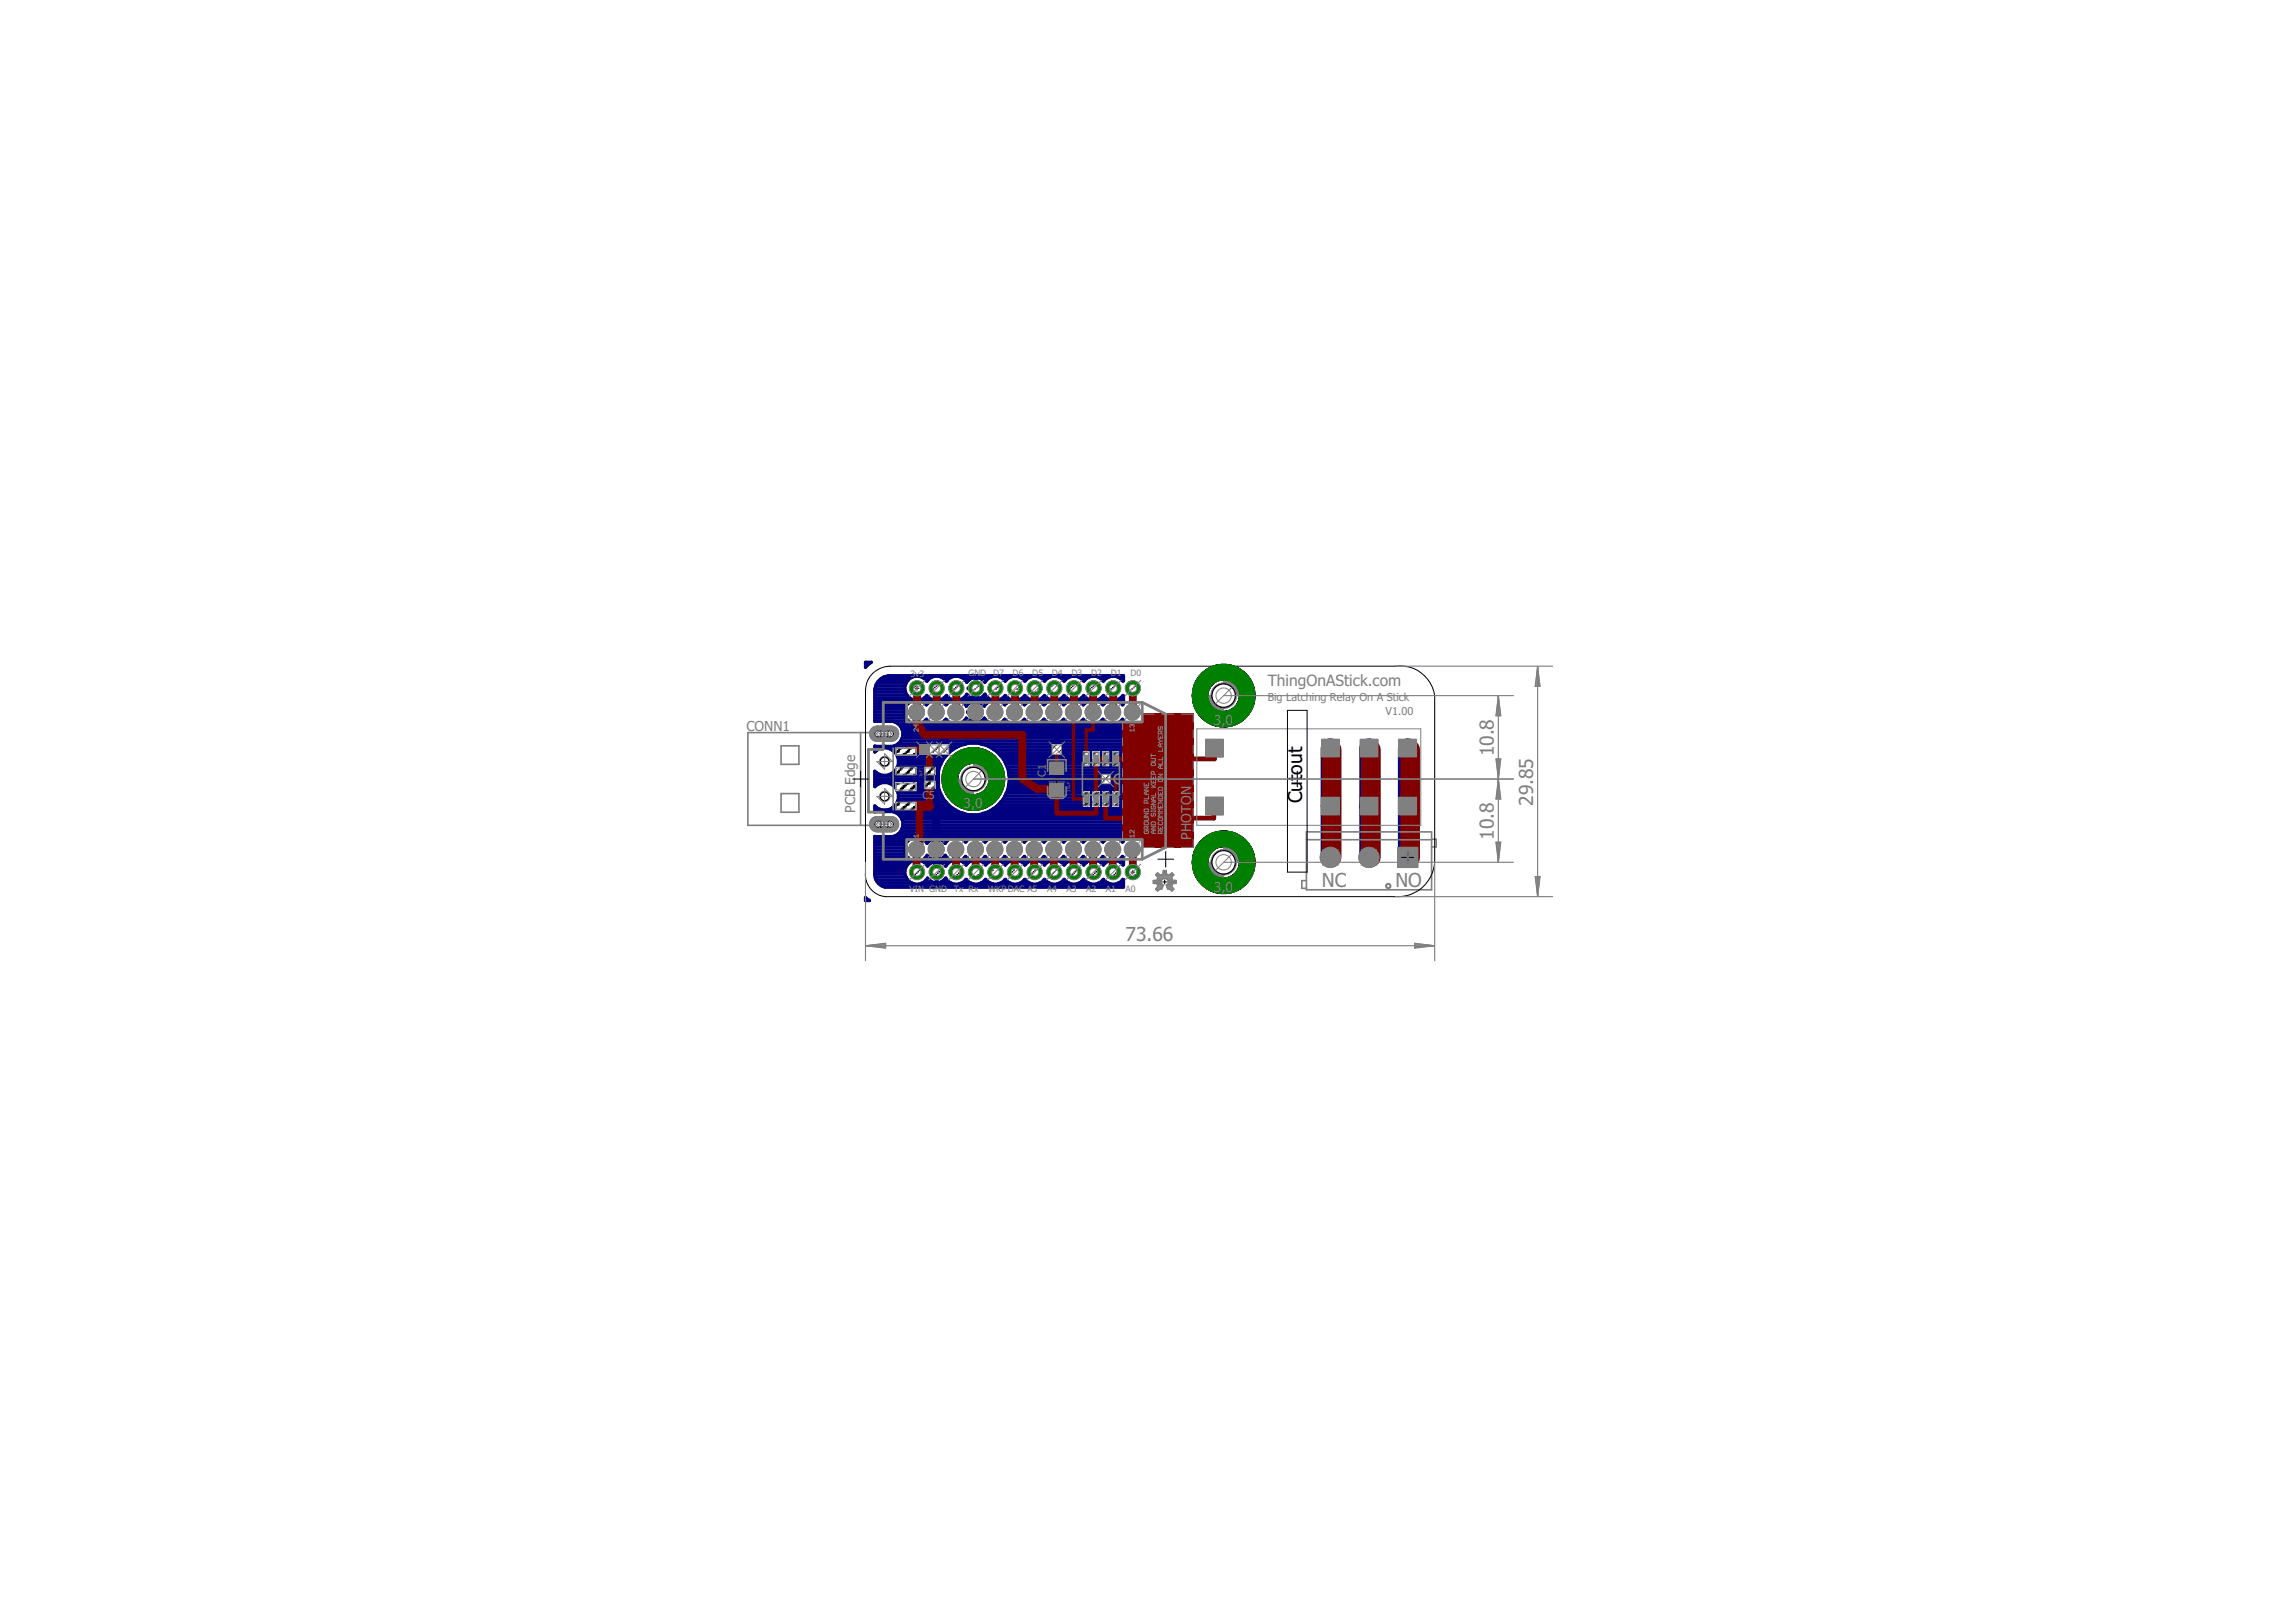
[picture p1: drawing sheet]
<svg xmlns="http://www.w3.org/2000/svg" width="297mm" height="210mm" viewBox="0 0 297 210" stroke-linecap="round" stroke-linejoin="round" font-family="sans-serif">
<defs><g id="words">
<g font-size="2.5">
<text x="168.5" y="100.3" transform="rotate(-90 168.5 100.3)">out</text>
<text x="168.5" y="104" transform="rotate(-90 168.5 104)">Cut</text>
</g>
<g font-size="2.5" fill="#808080">
<text x="193.3" y="97.9" transform="rotate(-90 193.3 97.9)">10.8</text>
<text x="198.4" y="104.3" transform="rotate(-90 198.4 104.3)">29.85</text>
<text x="193.3" y="108.7" transform="rotate(-90 193.3 108.7)">10.8</text>
<text x="171" y="114.8">NC</text>
<text x="180.5" y="114.8">NO</text>
<text x="145.6" y="121.8">73.66</text>
</g>
<text font-size="2" fill="#808080" x="164" y="88.8">ThingOnAStick.com</text>
<g font-size="1.8" fill="#808080">
<text x="96.6" y="94.6">CONN1</text>
<text x="157" y="93.8">3,0</text>
<text x="110.7" y="100.6" transform="rotate(-90 110.7 100.6)">dge</text>
<text x="110.7" y="105.2" transform="rotate(-90 110.7 105.2)">PCB E</text>
<text x="124.7" y="104.6">3,0</text>
<text x="154.1" y="108.6" transform="rotate(-90 154.1 108.6)">PHOTON</text>
<text x="157" y="115.4">3,0</text>
</g>
<g font-size="1.4" fill="#808080">
<text x="164" y="90.7">Big Latching Relay On A Stick</text>
<text x="179.3" y="92.6">V1.00</text>
<text x="135.3" y="100.5" transform="rotate(-90 135.3 100.5)">C</text>
<text x="135.3" y="99.7" transform="rotate(-90 135.3 99.7)">1</text>
<text x="119.3" y="103.4">C5</text>
</g>
<g font-size="1.1" fill="#808080">
<text x="117.8" y="87.7">3v3</text>
<text x="125.3" y="87.5">GND</text>
<text x="128.5" y="87.5">D7</text>
<text x="131" y="87.5">D6</text>
<text x="133.5" y="87.5">D5</text>
<text x="136.1" y="87.5">D4</text>
<text x="138.6" y="87.5">D3</text>
<text x="141.2" y="87.5">D2</text>
<text x="143.7" y="87.5">D1</text>
<text x="146.2" y="87.5">D0</text>
<text x="117.7" y="115.4">VIN GND</text>
<text x="123.4" y="115.4">Tx Rx</text>
<text x="127.8" y="115.4">WKP DAC A5</text>
<text x="135.5" y="115.4">A4</text>
<text x="138" y="115.4">A3</text>
<text x="140.5" y="115.4">A2</text>
<text x="143.1" y="115.4">A1</text>
<text x="145.6" y="115.4">A0</text>
</g>
<g font-size=".6" fill="#808080">
<text x="119.3" y="100.6" transform="rotate(-90 119.3 100.6)">1</text>
<text x="119.3" y="100.3" transform="rotate(-90 119.3 100.3)">u</text>
<text x="119.3" y="100" transform="rotate(-90 119.3 100)">F</text>
<text x="138.5" y="101.8" transform="rotate(-90 138.5 101.8)">u</text>
<text x="138.5" y="101.5" transform="rotate(-90 138.5 101.5)">F</text>
<text x="138.5" y="102.5" transform="rotate(-90 138.5 102.5)">1</text>
<text x="138.5" y="102.1" transform="rotate(-90 138.5 102.1)">0</text>
</g>
</g></defs>
<g fill="#808080" stroke="#808080" stroke-width=".13">
<path d="M112.7 94.3l.2-.2 .5-.1h2a1 1 0 0 1 .9 1 1 1 0 0 1-.9 .9h-2a1.01 1.01 0 0 1-.7-1.6z"/>
<path d="M112.7 106l.2-.1 .5-.2h2a1 1 0 0 1 .9 1 1 1 0 0 1-.9 1h-2a1.01 1.01 0 0 1-.7-1.7z"/>
<path d="M180.8 109.6h2.6v2.7h-2.6z"/>
<path d="M156 103.2h2.3v2.3h-2.3z"/>
<path d="M156 95.7h2.3v2.3h-2.3z"/>
<path d="M171 95.7h2.3v2.3h-2.3z"/>
<path d="M176 95.7h2.3v2.3h-2.3z"/>
<path d="M181 95.7h2.3v2.3h-2.3z"/>
<path d="M171 103.2h2.3v2.3h-2.3z"/>
<path d="M176 103.2h2.3v2.3h-2.3z"/>
<path d="M181 103.2h2.3v2.3h-2.3z"/>
<path d="M119 96.4h1.2v1.2h-1.2z"/>
<path d="M120.2 96.4h1.3v1.2h-1.3z"/>
<path d="M121.5 96.4h1.2v1.2h-1.2z"/>
<path d="M142.5 100.2h1.2v1.2h-1.2z"/>
<path d="M136.1 96.4h1.2v1.2h-1.2z"/>
</g>
<g fill="#808080" stroke="#808080" stroke-width=".13">
<circle cx="114.4" cy="98.6" r=".66"/>
<circle cx="114.4" cy="103.1" r=".66"/>
<circle cx="114.8" cy="106.7" r=".51"/>
<circle cx="115.2" cy="106.7" r=".51"/>
<circle cx="114" cy="106.7" r=".51"/>
<circle cx="113.6" cy="106.7" r=".51"/>
<circle cx="114.8" cy="95" r=".51"/>
<circle cx="115.2" cy="95" r=".51"/>
<circle cx="114" cy="95" r=".51"/>
<circle cx="113.6" cy="95" r=".51"/>
<circle cx="118.6" cy="109.9" r="1.04"/>
<circle cx="121.1" cy="109.9" r="1.04"/>
<circle cx="123.7" cy="109.9" r="1.04"/>
<circle cx="126.2" cy="109.9" r="1.04"/>
<circle cx="128.7" cy="109.9" r="1.04"/>
<circle cx="131.3" cy="109.9" r="1.04"/>
<circle cx="133.8" cy="109.9" r="1.04"/>
<circle cx="136.3" cy="109.9" r="1.04"/>
<circle cx="138.9" cy="109.9" r="1.04"/>
<circle cx="141.4" cy="109.9" r="1.04"/>
<circle cx="144" cy="109.9" r="1.04"/>
<circle cx="146.5" cy="109.9" r="1.04"/>
<circle cx="146.5" cy="92.2" r="1.04"/>
<circle cx="144" cy="92.2" r="1.04"/>
<circle cx="141.4" cy="92.2" r="1.04"/>
<circle cx="138.9" cy="92.2" r="1.04"/>
<circle cx="136.3" cy="92.2" r="1.04"/>
<circle cx="133.8" cy="92.2" r="1.04"/>
<circle cx="131.3" cy="92.2" r="1.04"/>
<circle cx="128.7" cy="92.2" r="1.04"/>
<circle cx="126.2" cy="92.2" r="1.04"/>
<circle cx="123.7" cy="92.2" r="1.04"/>
<circle cx="121.1" cy="92.2" r="1.04"/>
<circle cx="118.6" cy="92.2" r="1.04"/>
<circle cx="177.1" cy="111" r="1.31"/>
<circle cx="172.1" cy="111" r="1.31"/>
<circle cx="146.6" cy="112.9" r=".95"/>
<circle cx="144" cy="112.9" r=".95"/>
<circle cx="141.5" cy="112.9" r=".95"/>
<circle cx="138.9" cy="112.9" r=".95"/>
<circle cx="136.4" cy="112.9" r=".95"/>
<circle cx="133.9" cy="112.9" r=".95"/>
<circle cx="131.3" cy="112.9" r=".95"/>
<circle cx="128.8" cy="112.9" r=".95"/>
<circle cx="126.3" cy="112.9" r=".95"/>
<circle cx="123.7" cy="112.9" r=".95"/>
<circle cx="121.2" cy="112.9" r=".95"/>
<circle cx="118.6" cy="112.9" r=".95"/>
<circle cx="118.6" cy="89.1" r=".95"/>
<circle cx="121.2" cy="89.1" r=".95"/>
<circle cx="123.7" cy="89.1" r=".95"/>
<circle cx="126.3" cy="89.1" r=".95"/>
<circle cx="128.8" cy="89.1" r=".95"/>
<circle cx="131.3" cy="89.1" r=".95"/>
<circle cx="133.9" cy="89.1" r=".95"/>
<circle cx="136.4" cy="89.1" r=".95"/>
<circle cx="138.9" cy="89.1" r=".95"/>
<circle cx="141.5" cy="89.1" r=".95"/>
<circle cx="144" cy="89.1" r=".95"/>
<circle cx="146.6" cy="89.1" r=".95"/>
<circle cx="125.9" cy="100.8" r="1.61"/>
<circle cx="158.3" cy="90" r="1.61"/>
<circle cx="158.3" cy="111.6" r="1.61"/>
</g>
<g fill="#000080" stroke="#000080" stroke-width=".13">
<path d="M145.2 93.4h2.6v15.2h-2.6z"/>
<path d="M147.8 92.4h6.6v17.3h-6.6z"/>
</g>
<g fill="#000080" stroke="#000080" stroke-width=".13">
<path d="M123.2 97.8a4.1 4.1 0 0 1 6.3 1.1 4.1 4.1 0 0 1-2.6 5.8 4.1 4.1 0 0 1-5-3.9h2a2.03 2.03 0 0 1 3-1.8 2.03 2.03 0 0 1 .2 3.5 2.03 2.03 0 0 1-3.2-1.4v-.3h-2a4 4 0 0 1 1.3-3z" fill-rule="evenodd"/>
<path d="M155.6 87a4.1 4.1 0 0 1 6.3 1.1 4.1 4.1 0 0 1-2.6 5.9 4.1 4.1 0 0 1-5.1-4h2.1a2.04 2.04 0 0 1 3-1.7 2.04 2.04 0 0 1 .2 3.4 2.04 2.04 0 0 1-3.2-1.3v-.4h-2.1a4 4 0 0 1 1.4-3z" fill-rule="evenodd"/>
<path d="M155.6 108.6a4.1 4.1 0 0 1 6.3 1.1 4.1 4.1 0 0 1-2.6 5.8 4.1 4.1 0 0 1-5.1-3.9h2.1a2.04 2.04 0 0 1 3-1.8 2.04 2.04 0 0 1 .2 3.5 2.04 2.04 0 0 1-3.2-1.4v-.3h-2.1a4 4 0 0 1 1.4-3z" fill-rule="evenodd"/>
<path d="M123.2 97.8a4.1 4.1 0 0 1 6.3 1.1 4.1 4.1 0 0 1-2.6 5.8 4.1 4.1 0 0 1-5-3.9h2a2.03 2.03 0 0 1 3-1.8 2.03 2.03 0 0 1 .2 3.5 2.03 2.03 0 0 1-3.2-1.4v-.3h-2a4 4 0 0 1 1.3-3z" fill-rule="evenodd"/>
<path d="M155.6 87a4.1 4.1 0 0 1 6.3 1.1 4.1 4.1 0 0 1-2.6 5.9 4.1 4.1 0 0 1-5.1-4h2.1a2.04 2.04 0 0 1 3-1.7 2.04 2.04 0 0 1 .2 3.4 2.04 2.04 0 0 1-3.2-1.3v-.4h-2.1a4 4 0 0 1 1.4-3z" fill-rule="evenodd"/>
<path d="M155.6 108.6a4.1 4.1 0 0 1 6.3 1.1 4.1 4.1 0 0 1-2.6 5.8 4.1 4.1 0 0 1-5.1-3.9h2.1a2.04 2.04 0 0 1 3-1.8 2.04 2.04 0 0 1 .2 3.5 2.04 2.04 0 0 1-3.2-1.4v-.3h-2.1a4 4 0 0 1 1.4-3z" fill-rule="evenodd"/>
</g>
<g fill="none" stroke="#000080" stroke-width=".42">
<path d="M112 85.7h.7l-.3 .2-.4 .5zM112 86.2h.1M112 85.8h.6M112.4 85.9h.1M113.2 97h.3M113.2 96.6h10.6M113.2 93.3h4.3M113.2 92.9h4M113.2 92.5h3.9M113.2 92.2h3.8M113.2 91.8h3.9M113.2 91.4h4"/>
<path d="M113.2 91h4.3M113.2 90.7h4.9M113.2 90.3h4.5M113.2 89.9h4.1M113.2 89.5h4M113.2 89.2h3.9M113.3 88.8h3.8M113.5 88.4h3.7M113.7 88.1h3.8M114.2 87.7h3.8M115.4 97h7.9M115.8 97.4h7"/>
<path d="M115.9 99.7h5.5M116 97.8h6.4M116.1 99.3h5.4M116.2 96.3h8.7M116.2 93.7h2M116.2 98.1h5.9M116.2 98.9a1.78 1.78 0 0 1-3 .9v2a1.79 1.79 0 0 1 2.1-.3 1.79 1.79 0 0 1 .9 1.9M116.2 98.9h5.5M116.2 98.5h5.7M116.5 95.9h28.9M116.5 95.9a2.1 2.1 0 0 1-2.2 .7l-1.1-.1v.8a1.79 1.79 0 0 1 2.1-.3 1.79 1.79 0 0 1 .9 1.9M116.5 94l.3 .6v.7l-.3 .6"/>
<path d="M116.5 94h28.9M116.7 95.5h28.7M116.7 94.4h28.7M116.8 95.2h28.6M116.8 94.8h28.6M117.1 88.8a1.6 1.6 0 0 0 1.2 1.8 1.57 1.57 0 0 0-1.1 2.4 1.57 1.57 0 0 0 2.6 .1 1.54 1.54 0 0 0 2.6 0 1.54 1.54 0 0 0 2.6-.2l.5 .4 .6 .3v-2.8l-.6 .2-.5 .4-.5-.6-.5-.2M118.9 90.6h.1M118.9 90.6l.6-.2 .4-.4 .4 .4 .5 .2-.6 .2-.4 .4-.4-.4zM119 93.7h1.7M119 90.7h1.6M119.3 87.7h1.2M119.6 90.3h.6"/>
<path d="M119.6 93.3h.5M119.6 91h.4M119.8 88.1h.2M121.5 90.6l.5-.2 .4-.4 .4 .4 .6 .2-.6 .2-.4 .4-.4-.4zM121.5 99.5h.1M121.5 99.5l-.2 1.3M121.5 93.7h1.7M121.6 90.7h1.6M121.8 87.7h1.2M122 98.3h.1M122 98.3l-.5 1.2M122.1 90.3h.6"/>
<path d="M122.2 93.3h.4M122.2 91h.4M122.3 88.1h.3M122.9 97.3h.1M122.9 97.3l-.9 1M124 90.6h.1M124 96.6h.1M124 96.6l1.3-.4h1.3l1.3 .4M124 96.6l-1.1 .7M124.1 93.7h4.2M124.1 90.7h4.2M124.4 87.7h3.7"/>
<path d="M124.7 90.3h.9M124.7 93.3h.7M124.7 91h.6M124.9 88.1h.4M125 89.9h.1M125.2 92.2h.9M126.1 87.7l-.6 .2-.4 .4a1.54 1.54 0 0 0-2.7-.1 1.55 1.55 0 0 0-2.5 0 1.58 1.58 0 0 0-1.6-.7 1.58 1.58 0 0 0-1.2 1.3M126.1 93.3h.1M126.1 92.9h.1M126.1 92.5h.1M126.1 91.8h.1M126.1 91.4h.1"/>
<path d="M126.1 91h.1M126.2 87.7l-.1 2.8a1.42 1.42 0 0 1-1-.7l-.5 .6-.6 .2M126.2 90.3h.1M126.2 89.9h.1M126.2 89.5h.1M126.2 89.2h.1M126.2 88.8h.1M126.2 88.4h.1M126.2 88.1h.1M126.3 87.7v1.3h-1v.1h1l.1 1.4a1.42 1.42 0 0 0 1-.7l.5 .6 .5 .2a1.47 1.47 0 0 0-1 .8l-.5-.4-.7-.2v1.3h-1v.1h1v1.4l.7-.3 .5-.4a1.54 1.54 0 0 0 2.6 .2 1.55 1.55 0 0 0 2.5 0 1.55 1.55 0 0 0 2.6 0 1.55 1.55 0 0 0 2.5 0 1.55 1.55 0 0 0 2.5 0 1.55 1.55 0 0 0 2.6 0 1.55 1.55 0 0 0 2.5 0l.2 .1v15.7l-.2 .1a1.57 1.57 0 0 0-2.5 0 1.57 1.57 0 0 0-2.6 0 1.57 1.57 0 0 0-2.5 0 1.57 1.57 0 0 0-2.5 0 1.57 1.57 0 0 0-2.6 0 1.57 1.57 0 0 0-2.5 0 1.57 1.57 0 0 0-2.6 0 1.55 1.55 0 0 0-2.5 0 1.57 1.57 0 0 0-2.6 .2l-.1-.2M126.4 87.7l.6 .2 .4 .4a1.54 1.54 0 0 1 2.6-.1 1.55 1.55 0 0 1 2.6 0 1.55 1.55 0 0 1 2.5 0 1.55 1.55 0 0 1 2.6 0 1.55 1.55 0 0 1 2.5 0 1.55 1.55 0 0 1 2.5 0 1.55 1.55 0 0 1 2.6 0l.1-.8h-30.3a1.95 1.95 0 0 0-1.9 2v4h1.2a1.91 1.91 0 0 1 2.1 .6M126.9 96.3h18.5"/>
<path d="M126.9 90.3h.9M127 93.3h.7M127 91h.7M127.2 88.1h.4M127.4 89.9h.1M127.9 96.6h.1M127.9 96.6l1.1 .7M128 96.6h17.4M128.6 97h16.8M129 97.3l.9 1M129 97.3h.1M129.1 90.6l.6-.2 .3-.4 .5 .4 .5 .2-.6 .2-.4 .4-.4-.4z"/>
<path d="M129.1 97.4h16.3M129.1 93.7h1.8M129.2 90.7h1.6M129.4 97.8h16M129.5 87.7h1.2M129.8 98.1h15.6M129.8 90.3h.6M129.8 93.3h.4M129.8 91h.4M129.9 98.3l.5 1.2 .2 1.3-.2 1.3M129.9 98.3h.1M129.9 88.1h.3"/>
<path d="M130 98.5h15.4M130.1 98.9h15.3M130.3 99.3h15.1M130.4 99.7h15M131.6 90.6l.6-.2 .4-.4 .4 .4 .5 .2-.6 .2-.4 .4-.4-.4zM131.7 93.7h1.7M131.7 90.7h1.6M132 87.7h1.2M132.3 90.3h.6M132.3 93.3h.4M132.3 91h.4M132.5 88.1h.2"/>
<path d="M133.5 90.6h.1M134.1 90.6l.6-.2 .4-.4 .4 .4 .6 .2-.6 .2-.4 .4-.4-.4zM134.2 93.7h1.7M134.3 90.7h1.6M134.5 87.7h1.2M134.8 90.3h.6M134.9 93.3h.4M134.9 91h.4M135 88.1h.2M136.7 90.6l.6-.2 .4-.4 .4 .4 .5 .2-.6 .2-.4 .4-.4-.4zM136.7 97v3.8h6.4M136.8 93.7h1.7"/>
<path d="M136.8 90.7h1.6M137.1 87.7h1.2M137.4 90.3h.6M137.4 93.3h.4M137.4 91h.4M137.6 88.1h.2M138.6 90.6h.1M139.2 90.6l.6-.2 .4-.4 .4 .4 .5 .2-.6 .2-.4 .4-.3-.4zM139.3 93.7h1.7M139.3 90.7h1.7M139.6 87.7h1.2M139.9 90.3h.6"/>
<path d="M139.9 93.3h.5M140 91h.4M140.1 88.1h.2M141.8 90.6l.6-.2 .3-.4 .5 .4 .5 .2-.6 .2-.4 .4-.4-.4zM141.8 93.7h1.8M141.9 90.7h1.6M142.2 87.7h1.2M142.5 90.3h.5M142.5 93.3h.4M142.5 91h.4M142.6 88.1h.3M143.7 90.6h.1"/>
<path d="M144.3 90.6l.6-.2 .4-.4 .1 .1v1l-.2 .1-.4-.4zM144.4 93.7h1M144.4 90.7h1M144.7 87.7h.7M145 90.3h.4M145 93.3h.4M145 91h.4M145.2 88.1h.2M112 116.2l.5 .3h-.5zM112 116.5h.4M113.2 108.2v4.6M113.2 108.2l1.2 .1"/>
<path d="M113.2 108.2h.1M113.2 113.1h3.9M113.2 112.4h4M113.2 112h4.1M113.2 111.6h4.5M113.2 111.3h4.5M113.2 110.9h4.1M113.2 110.5h3.9M113.2 110.1h3.8M113.2 109.7h3.8M113.2 109.4h3.9M113.2 109h4.1"/>
<path d="M113.2 108.6h4.5M113.2 104.9h10.5M113.2 104.5h.2M113.2 101.5h.3M113.2 101.1h8.1M113.2 100.8h8.1M113.2 100.4h8.1M113.2 100h.2M113.2 112.8a1.73 1.73 0 0 0 .8 1.8M113.2 112.8h3.9M113.2 113.5h4M113.3 113.9h4.2"/>
<path d="M113.6 114.2h4.3M114 114.6h31.4M114.3 108.2h31.1M115.4 101.5h6M115.5 104.5h7.6M115.5 100h5.9M115.8 101.9h5.6M115.9 104.1h6.8M116 102.3h5.5M116.1 105.3h8.6M116.1 103.8h6.3M116.2 102.6h5.5"/>
<path d="M116.2 103.4a1.78 1.78 0 0 1-3 .9v.8h1.2a1.85 1.85 0 0 1 2.4 1.2 1.67 1.67 0 0 1-1.3 2M116.2 103.4h5.8M116.2 103h5.7M116.2 107.9h29.2M116.5 105.6h28.9M116.6 107.5h28.8M116.7 106h28.7M116.7 107.1h28.7M116.8 106.8h28.6M116.8 106.4h28.6M119.1 111.4l.3-.2 .5-.5 .5 .4 .7 .2v-1.3h.1v1.3l.6-.2 .5-.4 .5 .5 .4 .2-.4 .1-.5 .6-.4-.4-.7-.2v1.3h-.1v-1.3l-.7 .2-.4 .4-.5-.6zM119.3 114.2h1.7"/>
<path d="M119.4 111.3h1.3M119.5 108.6h1.1M119.6 111.6h.9M119.8 113.9h.4M119.8 110.9h.3M119.8 109h.2M120 112h.1M120 109l-.1 .2a1.56 1.56 0 0 0-2.6-.3 1.56 1.56 0 0 0 .8 2.5 1.56 1.56 0 0 0-.7 2.5 1.56 1.56 0 0 0 2.6-.3l.4 .4 .7 .3v-1.4h.1v1.4l.7-.3 .4-.4a1.57 1.57 0 0 0 2.7 .2 1.55 1.55 0 0 0 2.5 0 1.58 1.58 0 0 0 2.5 0 1.58 1.58 0 0 0 2.6 0 1.58 1.58 0 0 0 2.5 0 1.58 1.58 0 0 0 2.6 0 1.58 1.58 0 0 0 2.5 0 1.58 1.58 0 0 0 2.5 0 1.58 1.58 0 0 0 2.6 0l.1 1h-30.8l-.6-.2M120.6 108.6l.5-.1v1.4h.1v-1.4l.4 .1M120.6 108.6l-.6 .4M121.1 111.3h.1M121.1 110.9h.1"/>
<path d="M121.1 110.5h.1M121.1 110.1h.1M121.1 109.7h.1M121.1 109.4h.1M121.1 109h.1M121.1 108.6h.1M121.1 114.2h.1M121.1 113.9h.1M121.1 113.5h.1M121.1 113.1h.1M121.1 112.8h.1M121.1 112.4h.1"/>
<path d="M121.1 112h.1M121.1 111.6h.1M121.3 100.8h.1M121.3 100.8l.2 1.3M121.4 114.2h1.6M121.5 102.1v.1M121.5 102.1l.5 1.2M121.5 111.3h1.3M121.6 108.6l.6 .4M121.6 108.6h1.1M121.8 111.6h1M122 103.3v.1"/>
<path d="M122 103.3l.9 1M122.1 113.9h.4M122.1 110.9h.3M122.2 109h.2M122.3 112h.1M122.9 104.3h.1M122.9 104.3l1.1 .8M124 105.1h.1M124 105.1l1.3 .3h1.3l1.3-.3M124.2 111.4l.3-.2 .4-.4 .4 .4 .4 .2-.3 .1-.4 .5-.4-.5zM124.4 114.2h1.1M124.5 111.3h.8"/>
<path d="M124.5 108.6h.8M124.7 111.6h.6M124.9 113.9h.2M124.9 110.9h.1M126.7 111.4l.4-.2 .3-.4 .4 .4 .5 .2-.4 .1-.4 .5-.4-.5zM127 114.2h1.1M127 111.3h.9M127.1 108.6h.7M127.2 105.3h18.2M127.2 111.6h.6M127.4 113.9h.2M127.4 110.9h.1"/>
<path d="M127.9 105.1h.1M128.1 104.9h17.3M128.7 104.5h16.7M129 104.3v.1M129 104.3h.1M129 104.3l-1.1 .8M129.2 104.1h16.2M129.2 111.4l.4-.2 .4-.4 .4 .4 .4 .2-.3 .1-.5 .5-.3-.5zM129.5 103.8h15.9M129.5 114.2h1.1M129.6 111.3h.8M129.6 108.6h.8"/>
<path d="M129.7 111.6h.7M129.8 103.4h15.6M129.9 103.3l-.9 1M129.9 103.3v.1M130 113.9h.2M130 110.9h.1M130 103h15.4M130.2 102.6h15.2M130.3 102.3h15.1M130.4 102.1v.1M130.4 102.1l-.5 1.2M130.5 101.9h14.9"/>
<path d="M130.5 101.5h14.9M130.5 100h14.9M130.5 100.4h14.9M130.6 101.1h14.8M130.6 100.8h14.8M131.8 111.4l.3-.2 .4-.4 .4 .4 .4 .2-.3 .1-.4 .5-.4-.5zM132 114.2h1.2M132.1 111.3h.9M132.2 108.6h.7M132.3 111.6h.6M132.5 113.9h.2M132.5 110.9h.1"/>
<path d="M134.3 111.4l.4-.2 .4-.4 .4 .4 .4 .2-.4 .1-.4 .5-.4-.5zM134.6 114.2h1.1M134.6 111.3h.9M134.7 108.6h.7M134.8 111.6h.6M135 113.9h.2M135 110.9h.1M136.7 109.5l-.4 .4M136.9 111.4l.3-.2 .4-.4 .4 .4 .4 .2-.3 .1-.4 .5-.4-.5zM137.1 114.2h1.1M137.2 111.3h.8M137.2 108.6h.8"/>
<path d="M137.4 111.6h.6M137.6 113.9h.2M137.6 110.9h.1M139.4 111.4l.4-.2 .3-.4 .4 .4 .5 .2-.4 .1-.4 .5-.4-.5zM139.7 114.2h1.1M139.7 111.3h.9M139.8 108.6h.7M139.9 111.6h.6M140.1 110.9h.1M140.1 113.9h.2M141.9 111.4l.4-.2 .4-.4 .4 .4 .4 .2-.3 .1-.5 .5-.3-.5zM142.2 114.2h1.1"/>
<path d="M142.2 111.3h.9M142.3 108.6h.8M142.4 111.6h.7M142.6 110.9h.1M142.7 113.9h.1M144.5 111.4l.3-.2 .4-.4 .2 .2v.9l-.1 .1-.4-.5zM144.7 114.2h.7M144.8 111.3h.6M144.9 108.6h.5M145 111.6h.4M145.2 110.9h.1M145.2 113.9h.2"/>
</g>
<path d="M120.9 97l.2 .3 .1 15.6M122.1 97v-1.9h14.6v1.9M126.3 89.1l-.1 3.1h-.3v2.9" fill="none" stroke="#000080" stroke-width="1"/>
<path d="M172.1 96.8v14.2M177.1 96.8v14.2M182.1 96.8v14.2M177.1 111h.1M182.1 111h.1" fill="none" stroke="#000080" stroke-width="2.5"/>
<path d="M113.5 95h1.8" fill="none" stroke="#008000" stroke-width="1.8"/>
<circle cx="114.4" cy="95" r=".4" fill="#fff" stroke="#000" stroke-width=".13"/>
<path d="M113.5 106.7h1.8" fill="none" stroke="#008000" stroke-width="1.8"/>
<circle cx="114.4" cy="106.7" r=".4" fill="#fff" stroke="#000" stroke-width=".13"/>
<circle cx="118.6" cy="109.9" r=".93" fill="#008000" stroke="#008000" stroke-width=".13"/>
<circle cx="118.6" cy="109.9" r=".51" fill="#fff" stroke="#000" stroke-width=".13"/>
<circle cx="121.1" cy="109.9" r=".93" fill="#008000" stroke="#008000" stroke-width=".13"/>
<circle cx="121.1" cy="109.9" r=".51" fill="#fff" stroke="#000" stroke-width=".13"/>
<circle cx="123.7" cy="109.9" r=".93" fill="#008000" stroke="#008000" stroke-width=".13"/>
<circle cx="123.7" cy="109.9" r=".51" fill="#fff" stroke="#000" stroke-width=".13"/>
<circle cx="126.2" cy="109.9" r=".93" fill="#008000" stroke="#008000" stroke-width=".13"/>
<circle cx="126.2" cy="109.9" r=".51" fill="#fff" stroke="#000" stroke-width=".13"/>
<circle cx="128.7" cy="109.9" r=".93" fill="#008000" stroke="#008000" stroke-width=".13"/>
<circle cx="128.7" cy="109.9" r=".51" fill="#fff" stroke="#000" stroke-width=".13"/>
<circle cx="131.3" cy="109.9" r=".93" fill="#008000" stroke="#008000" stroke-width=".13"/>
<circle cx="131.3" cy="109.9" r=".51" fill="#fff" stroke="#000" stroke-width=".13"/>
<circle cx="133.8" cy="109.9" r=".93" fill="#008000" stroke="#008000" stroke-width=".13"/>
<circle cx="133.8" cy="109.9" r=".51" fill="#fff" stroke="#000" stroke-width=".13"/>
<circle cx="136.3" cy="109.9" r=".93" fill="#008000" stroke="#008000" stroke-width=".13"/>
<circle cx="136.3" cy="109.9" r=".51" fill="#fff" stroke="#000" stroke-width=".13"/>
<circle cx="138.9" cy="109.9" r=".93" fill="#008000" stroke="#008000" stroke-width=".13"/>
<circle cx="138.9" cy="109.9" r=".51" fill="#fff" stroke="#000" stroke-width=".13"/>
<circle cx="141.4" cy="109.9" r=".93" fill="#008000" stroke="#008000" stroke-width=".13"/>
<circle cx="141.4" cy="109.9" r=".51" fill="#fff" stroke="#000" stroke-width=".13"/>
<circle cx="144" cy="109.9" r=".93" fill="#008000" stroke="#008000" stroke-width=".13"/>
<circle cx="144" cy="109.9" r=".51" fill="#fff" stroke="#000" stroke-width=".13"/>
<circle cx="146.5" cy="109.9" r=".93" fill="#008000" stroke="#008000" stroke-width=".13"/>
<circle cx="146.5" cy="109.9" r=".51" fill="#fff" stroke="#000" stroke-width=".13"/>
<circle cx="146.5" cy="92.2" r=".93" fill="#008000" stroke="#008000" stroke-width=".13"/>
<circle cx="146.5" cy="92.2" r=".51" fill="#fff" stroke="#000" stroke-width=".13"/>
<circle cx="144" cy="92.2" r=".93" fill="#008000" stroke="#008000" stroke-width=".13"/>
<circle cx="144" cy="92.2" r=".51" fill="#fff" stroke="#000" stroke-width=".13"/>
<circle cx="141.4" cy="92.2" r=".93" fill="#008000" stroke="#008000" stroke-width=".13"/>
<circle cx="141.4" cy="92.2" r=".51" fill="#fff" stroke="#000" stroke-width=".13"/>
<circle cx="138.9" cy="92.2" r=".93" fill="#008000" stroke="#008000" stroke-width=".13"/>
<circle cx="138.9" cy="92.2" r=".51" fill="#fff" stroke="#000" stroke-width=".13"/>
<circle cx="136.3" cy="92.2" r=".93" fill="#008000" stroke="#008000" stroke-width=".13"/>
<circle cx="136.3" cy="92.2" r=".51" fill="#fff" stroke="#000" stroke-width=".13"/>
<circle cx="133.8" cy="92.2" r=".93" fill="#008000" stroke="#008000" stroke-width=".13"/>
<circle cx="133.8" cy="92.2" r=".51" fill="#fff" stroke="#000" stroke-width=".13"/>
<circle cx="131.3" cy="92.2" r=".93" fill="#008000" stroke="#008000" stroke-width=".13"/>
<circle cx="131.3" cy="92.2" r=".51" fill="#fff" stroke="#000" stroke-width=".13"/>
<circle cx="128.7" cy="92.2" r=".93" fill="#008000" stroke="#008000" stroke-width=".13"/>
<circle cx="128.7" cy="92.2" r=".51" fill="#fff" stroke="#000" stroke-width=".13"/>
<circle cx="126.2" cy="92.2" r=".93" fill="#008000" stroke="#008000" stroke-width=".13"/>
<circle cx="126.2" cy="92.2" r=".51" fill="#fff" stroke="#000" stroke-width=".13"/>
<circle cx="123.7" cy="92.2" r=".93" fill="#008000" stroke="#008000" stroke-width=".13"/>
<circle cx="123.7" cy="92.2" r=".51" fill="#fff" stroke="#000" stroke-width=".13"/>
<circle cx="121.1" cy="92.2" r=".93" fill="#008000" stroke="#008000" stroke-width=".13"/>
<circle cx="121.1" cy="92.2" r=".51" fill="#fff" stroke="#000" stroke-width=".13"/>
<circle cx="118.6" cy="92.2" r=".93" fill="#008000" stroke="#008000" stroke-width=".13"/>
<circle cx="118.6" cy="92.2" r=".51" fill="#fff" stroke="#000" stroke-width=".13"/>
<path d="M180.9 109.7h2.4v2.5h-2.4z" fill="#008000" stroke="#008000" stroke-width=".13"/>
<circle cx="182.1" cy="111" r=".66" fill="#fff" stroke="#000" stroke-width=".13"/>
<circle cx="177.1" cy="111" r="1.21" fill="#008000" stroke="#008000" stroke-width=".13"/>
<circle cx="177.1" cy="111" r=".66" fill="#fff" stroke="#000" stroke-width=".13"/>
<circle cx="172.1" cy="111" r="1.21" fill="#008000" stroke="#008000" stroke-width=".13"/>
<circle cx="172.1" cy="111" r=".66" fill="#fff" stroke="#000" stroke-width=".13"/>
<circle cx="146.6" cy="112.9" r=".93" fill="#008000" stroke="#008000" stroke-width=".13"/>
<circle cx="146.6" cy="112.9" r=".51" fill="#fff" stroke="#000" stroke-width=".13"/>
<circle cx="144" cy="112.9" r=".93" fill="#008000" stroke="#008000" stroke-width=".13"/>
<circle cx="144" cy="112.9" r=".51" fill="#fff" stroke="#000" stroke-width=".13"/>
<circle cx="141.5" cy="112.9" r=".93" fill="#008000" stroke="#008000" stroke-width=".13"/>
<circle cx="141.5" cy="112.9" r=".51" fill="#fff" stroke="#000" stroke-width=".13"/>
<circle cx="138.9" cy="112.9" r=".93" fill="#008000" stroke="#008000" stroke-width=".13"/>
<circle cx="138.9" cy="112.9" r=".51" fill="#fff" stroke="#000" stroke-width=".13"/>
<circle cx="136.4" cy="112.9" r=".93" fill="#008000" stroke="#008000" stroke-width=".13"/>
<circle cx="136.4" cy="112.9" r=".51" fill="#fff" stroke="#000" stroke-width=".13"/>
<circle cx="133.9" cy="112.9" r=".93" fill="#008000" stroke="#008000" stroke-width=".13"/>
<circle cx="133.9" cy="112.9" r=".51" fill="#fff" stroke="#000" stroke-width=".13"/>
<circle cx="131.3" cy="112.9" r=".93" fill="#008000" stroke="#008000" stroke-width=".13"/>
<circle cx="131.3" cy="112.9" r=".51" fill="#fff" stroke="#000" stroke-width=".13"/>
<circle cx="128.8" cy="112.9" r=".93" fill="#008000" stroke="#008000" stroke-width=".13"/>
<circle cx="128.8" cy="112.9" r=".51" fill="#fff" stroke="#000" stroke-width=".13"/>
<circle cx="126.3" cy="112.9" r=".93" fill="#008000" stroke="#008000" stroke-width=".13"/>
<circle cx="126.3" cy="112.9" r=".51" fill="#fff" stroke="#000" stroke-width=".13"/>
<circle cx="123.7" cy="112.9" r=".93" fill="#008000" stroke="#008000" stroke-width=".13"/>
<circle cx="123.7" cy="112.9" r=".51" fill="#fff" stroke="#000" stroke-width=".13"/>
<circle cx="121.2" cy="112.9" r=".93" fill="#008000" stroke="#008000" stroke-width=".13"/>
<circle cx="121.2" cy="112.9" r=".51" fill="#fff" stroke="#000" stroke-width=".13"/>
<circle cx="118.6" cy="112.9" r=".93" fill="#008000" stroke="#008000" stroke-width=".13"/>
<circle cx="118.6" cy="112.9" r=".51" fill="#fff" stroke="#000" stroke-width=".13"/>
<circle cx="118.6" cy="89.1" r=".93" fill="#008000" stroke="#008000" stroke-width=".13"/>
<circle cx="118.6" cy="89.1" r=".51" fill="#fff" stroke="#000" stroke-width=".13"/>
<circle cx="121.2" cy="89.1" r=".93" fill="#008000" stroke="#008000" stroke-width=".13"/>
<circle cx="121.2" cy="89.1" r=".51" fill="#fff" stroke="#000" stroke-width=".13"/>
<circle cx="123.7" cy="89.1" r=".93" fill="#008000" stroke="#008000" stroke-width=".13"/>
<circle cx="123.7" cy="89.1" r=".51" fill="#fff" stroke="#000" stroke-width=".13"/>
<circle cx="126.3" cy="89.1" r=".93" fill="#008000" stroke="#008000" stroke-width=".13"/>
<circle cx="126.3" cy="89.1" r=".51" fill="#fff" stroke="#000" stroke-width=".13"/>
<circle cx="128.8" cy="89.1" r=".93" fill="#008000" stroke="#008000" stroke-width=".13"/>
<circle cx="128.8" cy="89.1" r=".51" fill="#fff" stroke="#000" stroke-width=".13"/>
<circle cx="131.3" cy="89.1" r=".93" fill="#008000" stroke="#008000" stroke-width=".13"/>
<circle cx="131.3" cy="89.1" r=".51" fill="#fff" stroke="#000" stroke-width=".13"/>
<circle cx="133.9" cy="89.1" r=".93" fill="#008000" stroke="#008000" stroke-width=".13"/>
<circle cx="133.9" cy="89.1" r=".51" fill="#fff" stroke="#000" stroke-width=".13"/>
<circle cx="136.4" cy="89.1" r=".93" fill="#008000" stroke="#008000" stroke-width=".13"/>
<circle cx="136.4" cy="89.1" r=".51" fill="#fff" stroke="#000" stroke-width=".13"/>
<circle cx="138.9" cy="89.1" r=".93" fill="#008000" stroke="#008000" stroke-width=".13"/>
<circle cx="138.9" cy="89.1" r=".51" fill="#fff" stroke="#000" stroke-width=".13"/>
<circle cx="141.5" cy="89.1" r=".93" fill="#008000" stroke="#008000" stroke-width=".13"/>
<circle cx="141.5" cy="89.1" r=".51" fill="#fff" stroke="#000" stroke-width=".13"/>
<circle cx="144" cy="89.1" r=".93" fill="#008000" stroke="#008000" stroke-width=".13"/>
<circle cx="144" cy="89.1" r=".51" fill="#fff" stroke="#000" stroke-width=".13"/>
<circle cx="146.6" cy="89.1" r=".93" fill="#008000" stroke="#008000" stroke-width=".13"/>
<circle cx="146.6" cy="89.1" r=".51" fill="#fff" stroke="#000" stroke-width=".13"/>
<path d="M156.1 103.3h2.1v2.1h-2.1z" fill="#008000" stroke="#008000" stroke-width=".13"/>
<circle cx="157.1" cy="104.3" r=".7" fill="#fff" stroke="#000" stroke-width=".13"/>
<path d="M156.1 95.8h2.1v2.1h-2.1z" fill="#008000" stroke="#008000" stroke-width=".13"/>
<circle cx="157.1" cy="96.8" r=".7" fill="#fff" stroke="#000" stroke-width=".13"/>
<path d="M171.1 95.8h2.1v2.1h-2.1z" fill="#008000" stroke="#008000" stroke-width=".13"/>
<circle cx="172.1" cy="96.8" r=".7" fill="#fff" stroke="#000" stroke-width=".13"/>
<path d="M176.1 95.8h2.1v2.1h-2.1z" fill="#008000" stroke="#008000" stroke-width=".13"/>
<circle cx="177.1" cy="96.8" r=".7" fill="#fff" stroke="#000" stroke-width=".13"/>
<path d="M181.1 95.8h2.1v2.1h-2.1z" fill="#008000" stroke="#008000" stroke-width=".13"/>
<circle cx="182.1" cy="96.8" r=".7" fill="#fff" stroke="#000" stroke-width=".13"/>
<path d="M171.1 103.3h2.1v2.1h-2.1z" fill="#008000" stroke="#008000" stroke-width=".13"/>
<circle cx="172.1" cy="104.3" r=".7" fill="#fff" stroke="#000" stroke-width=".13"/>
<path d="M176.1 103.3h2.1v2.1h-2.1z" fill="#008000" stroke="#008000" stroke-width=".13"/>
<circle cx="177.1" cy="104.3" r=".7" fill="#fff" stroke="#000" stroke-width=".13"/>
<path d="M181.1 103.3h2.1v2.1h-2.1z" fill="#008000" stroke="#008000" stroke-width=".13"/>
<circle cx="182.1" cy="104.3" r=".7" fill="#fff" stroke="#000" stroke-width=".13"/>
<path d="M119.1 96.5h1v1h-1z" fill="#008000" stroke="#008000" stroke-width=".13"/>
<circle cx="119.6" cy="97" r=".3" fill="#fff" stroke="#000" stroke-width=".13"/>
<path d="M120.4 96.5h1v1h-1z" fill="#008000" stroke="#008000" stroke-width=".13"/>
<circle cx="120.9" cy="97" r=".3" fill="#fff" stroke="#000" stroke-width=".13"/>
<path d="M121.6 96.5h1v1h-1z" fill="#008000" stroke="#008000" stroke-width=".13"/>
<circle cx="122.1" cy="97" r=".3" fill="#fff" stroke="#000" stroke-width=".13"/>
<path d="M142.6 100.3h1v1h-1z" fill="#008000" stroke="#008000" stroke-width=".13"/>
<circle cx="143.1" cy="100.8" r=".3" fill="#fff" stroke="#000" stroke-width=".13"/>
<path d="M136.2 96.5h1v1h-1z" fill="#008000" stroke="#008000" stroke-width=".13"/>
<circle cx="136.7" cy="97" r=".3" fill="#fff" stroke="#000" stroke-width=".13"/>
<g fill="#800000" stroke="#800000" stroke-width=".13">
<path d="M116 99.4h2.4v.8h-2.4z"/>
<path d="M116 101.4h2.4v.8h-2.4z"/>
<path d="M116 96.9h2.4v.8h-2.4z"/>
<path d="M116 103.9h2.4v.8h-2.4z"/>
<path d="M119.7 99.4h1.2v.8h-1.2z"/>
<path d="M119.7 101.2h1.2v.8h-1.2z"/>
<path d="M135.9 98.7h1.6v1.4h-1.6z"/>
<path d="M135.9 101.5h1.6v1.4h-1.6z"/>
<path d="M144 97.4h.6v1.6h-.6z"/>
<path d="M142.8 97.4h.6v1.6h-.6z"/>
<path d="M141.5 97.4h.6v1.6h-.6z"/>
<path d="M140.2 97.4h.6v1.6h-.6z"/>
<path d="M140.2 102.6h.6v1.6h-.6z"/>
<path d="M141.5 102.6h.6v1.6h-.6z"/>
<path d="M142.8 102.6h.6v1.6h-.6z"/>
<path d="M144 102.6h.6v1.6h-.6z"/>
</g>
<path d="M120.2 97l.1 2.8M122.1 97h-4.6l-.3 .3M118.6 112.8v.1M120.3 101.6l-.1 2.7" fill="none" stroke="#800000" stroke-width=".83"/>
<path d="M136.7 97v2.4M138.9 92.2v11.2h1.6M141.4 92.2v2.3h-.9v3.7M143.1 100.8h1.2v2.6" fill="none" stroke="#800000" stroke-width=".42"/>
<g fill="none" stroke="#800000" stroke-width="1">
<path d="M118.6 89.1v4.4l1 1.6h12.7v5.7l1.9 1.3h2.4l.1 .1M121.2 89.1l-.1 3.1M123.7 89.1v3.1M128.8 89.1l-.1 3.1M131.3 89.1v3.1M133.9 89.1l-.1 3.1M136.4 89.1l-.1 3.1M138.9 89.1v3.1M141.5 89.1l-.1 3.1M144 89.1v3.1M146.6 89.1l-.1 3.1M117.2 104.3h1.4l.4 .3v4.9l-.4 .4v2.9"/>
<path d="M123.7 109.9v3M126.2 109.9l.1 3M128.7 109.9l.1 3M131.3 109.9v3M133.8 109.9l.1 3M136.3 109.9l.1 3M138.9 109.9v3M141.4 109.9l.1 3M144 109.9v3M146.5 109.9l.1 3"/>
</g>
<path d="M118.3 104.3h1.9" fill="none" stroke="#800000" stroke-width="1.3"/>
<path d="M143.1 98.2h-1.3v7h-5.1v-3M157.1 96.8v1.4h-12.8M143.1 103.4v2.5h13.9v-1.6h.1" fill="none" stroke="#800000" stroke-width=".61"/>
<path d="M172.3 97v14M177.4 97v14M182.4 97v14" fill="none" stroke="#800000" stroke-width="2.5"/>
<path d="M113.5 95h1.8" fill="none" stroke="#008000" stroke-width="1.8"/>
<circle cx="114.4" cy="95" r=".4" fill="#fff" stroke="#000" stroke-width=".13"/>
<path d="M113.5 106.7h1.8" fill="none" stroke="#008000" stroke-width="1.8"/>
<circle cx="114.4" cy="106.7" r=".4" fill="#fff" stroke="#000" stroke-width=".13"/>
<circle cx="118.6" cy="109.9" r=".93" fill="#008000" stroke="#008000" stroke-width=".13"/>
<circle cx="118.6" cy="109.9" r=".51" fill="#fff" stroke="#000" stroke-width=".13"/>
<circle cx="121.1" cy="109.9" r=".93" fill="#008000" stroke="#008000" stroke-width=".13"/>
<circle cx="121.1" cy="109.9" r=".51" fill="#fff" stroke="#000" stroke-width=".13"/>
<circle cx="123.7" cy="109.9" r=".93" fill="#008000" stroke="#008000" stroke-width=".13"/>
<circle cx="123.7" cy="109.9" r=".51" fill="#fff" stroke="#000" stroke-width=".13"/>
<circle cx="126.2" cy="109.9" r=".93" fill="#008000" stroke="#008000" stroke-width=".13"/>
<circle cx="126.2" cy="109.9" r=".51" fill="#fff" stroke="#000" stroke-width=".13"/>
<circle cx="128.7" cy="109.9" r=".93" fill="#008000" stroke="#008000" stroke-width=".13"/>
<circle cx="128.7" cy="109.9" r=".51" fill="#fff" stroke="#000" stroke-width=".13"/>
<circle cx="131.3" cy="109.9" r=".93" fill="#008000" stroke="#008000" stroke-width=".13"/>
<circle cx="131.3" cy="109.9" r=".51" fill="#fff" stroke="#000" stroke-width=".13"/>
<circle cx="133.8" cy="109.9" r=".93" fill="#008000" stroke="#008000" stroke-width=".13"/>
<circle cx="133.8" cy="109.9" r=".51" fill="#fff" stroke="#000" stroke-width=".13"/>
<circle cx="136.3" cy="109.9" r=".93" fill="#008000" stroke="#008000" stroke-width=".13"/>
<circle cx="136.3" cy="109.9" r=".51" fill="#fff" stroke="#000" stroke-width=".13"/>
<circle cx="138.9" cy="109.9" r=".93" fill="#008000" stroke="#008000" stroke-width=".13"/>
<circle cx="138.9" cy="109.9" r=".51" fill="#fff" stroke="#000" stroke-width=".13"/>
<circle cx="141.4" cy="109.9" r=".93" fill="#008000" stroke="#008000" stroke-width=".13"/>
<circle cx="141.4" cy="109.9" r=".51" fill="#fff" stroke="#000" stroke-width=".13"/>
<circle cx="144" cy="109.9" r=".93" fill="#008000" stroke="#008000" stroke-width=".13"/>
<circle cx="144" cy="109.9" r=".51" fill="#fff" stroke="#000" stroke-width=".13"/>
<circle cx="146.5" cy="109.9" r=".93" fill="#008000" stroke="#008000" stroke-width=".13"/>
<circle cx="146.5" cy="109.9" r=".51" fill="#fff" stroke="#000" stroke-width=".13"/>
<circle cx="146.5" cy="92.2" r=".93" fill="#008000" stroke="#008000" stroke-width=".13"/>
<circle cx="146.5" cy="92.2" r=".51" fill="#fff" stroke="#000" stroke-width=".13"/>
<circle cx="144" cy="92.2" r=".93" fill="#008000" stroke="#008000" stroke-width=".13"/>
<circle cx="144" cy="92.2" r=".51" fill="#fff" stroke="#000" stroke-width=".13"/>
<circle cx="141.4" cy="92.2" r=".93" fill="#008000" stroke="#008000" stroke-width=".13"/>
<circle cx="141.4" cy="92.2" r=".51" fill="#fff" stroke="#000" stroke-width=".13"/>
<circle cx="138.9" cy="92.2" r=".93" fill="#008000" stroke="#008000" stroke-width=".13"/>
<circle cx="138.9" cy="92.2" r=".51" fill="#fff" stroke="#000" stroke-width=".13"/>
<circle cx="136.3" cy="92.2" r=".93" fill="#008000" stroke="#008000" stroke-width=".13"/>
<circle cx="136.3" cy="92.2" r=".51" fill="#fff" stroke="#000" stroke-width=".13"/>
<circle cx="133.8" cy="92.2" r=".93" fill="#008000" stroke="#008000" stroke-width=".13"/>
<circle cx="133.8" cy="92.2" r=".51" fill="#fff" stroke="#000" stroke-width=".13"/>
<circle cx="131.3" cy="92.2" r=".93" fill="#008000" stroke="#008000" stroke-width=".13"/>
<circle cx="131.3" cy="92.2" r=".51" fill="#fff" stroke="#000" stroke-width=".13"/>
<circle cx="128.7" cy="92.2" r=".93" fill="#008000" stroke="#008000" stroke-width=".13"/>
<circle cx="128.7" cy="92.2" r=".51" fill="#fff" stroke="#000" stroke-width=".13"/>
<circle cx="126.2" cy="92.2" r=".93" fill="#008000" stroke="#008000" stroke-width=".13"/>
<circle cx="126.2" cy="92.2" r=".51" fill="#fff" stroke="#000" stroke-width=".13"/>
<circle cx="123.7" cy="92.2" r=".93" fill="#008000" stroke="#008000" stroke-width=".13"/>
<circle cx="123.7" cy="92.2" r=".51" fill="#fff" stroke="#000" stroke-width=".13"/>
<circle cx="121.1" cy="92.2" r=".93" fill="#008000" stroke="#008000" stroke-width=".13"/>
<circle cx="121.1" cy="92.2" r=".51" fill="#fff" stroke="#000" stroke-width=".13"/>
<circle cx="118.6" cy="92.2" r=".93" fill="#008000" stroke="#008000" stroke-width=".13"/>
<circle cx="118.6" cy="92.2" r=".51" fill="#fff" stroke="#000" stroke-width=".13"/>
<path d="M180.9 109.7h2.4v2.5h-2.4z" fill="#008000" stroke="#008000" stroke-width=".13"/>
<circle cx="182.1" cy="111" r=".66" fill="#fff" stroke="#000" stroke-width=".13"/>
<circle cx="177.1" cy="111" r="1.21" fill="#008000" stroke="#008000" stroke-width=".13"/>
<circle cx="177.1" cy="111" r=".66" fill="#fff" stroke="#000" stroke-width=".13"/>
<circle cx="172.1" cy="111" r="1.21" fill="#008000" stroke="#008000" stroke-width=".13"/>
<circle cx="172.1" cy="111" r=".66" fill="#fff" stroke="#000" stroke-width=".13"/>
<circle cx="146.6" cy="112.9" r=".93" fill="#008000" stroke="#008000" stroke-width=".13"/>
<circle cx="146.6" cy="112.9" r=".51" fill="#fff" stroke="#000" stroke-width=".13"/>
<circle cx="144" cy="112.9" r=".93" fill="#008000" stroke="#008000" stroke-width=".13"/>
<circle cx="144" cy="112.9" r=".51" fill="#fff" stroke="#000" stroke-width=".13"/>
<circle cx="141.5" cy="112.9" r=".93" fill="#008000" stroke="#008000" stroke-width=".13"/>
<circle cx="141.5" cy="112.9" r=".51" fill="#fff" stroke="#000" stroke-width=".13"/>
<circle cx="138.9" cy="112.9" r=".93" fill="#008000" stroke="#008000" stroke-width=".13"/>
<circle cx="138.9" cy="112.9" r=".51" fill="#fff" stroke="#000" stroke-width=".13"/>
<circle cx="136.4" cy="112.9" r=".93" fill="#008000" stroke="#008000" stroke-width=".13"/>
<circle cx="136.4" cy="112.9" r=".51" fill="#fff" stroke="#000" stroke-width=".13"/>
<circle cx="133.9" cy="112.9" r=".93" fill="#008000" stroke="#008000" stroke-width=".13"/>
<circle cx="133.9" cy="112.9" r=".51" fill="#fff" stroke="#000" stroke-width=".13"/>
<circle cx="131.3" cy="112.9" r=".93" fill="#008000" stroke="#008000" stroke-width=".13"/>
<circle cx="131.3" cy="112.9" r=".51" fill="#fff" stroke="#000" stroke-width=".13"/>
<circle cx="128.8" cy="112.9" r=".93" fill="#008000" stroke="#008000" stroke-width=".13"/>
<circle cx="128.8" cy="112.9" r=".51" fill="#fff" stroke="#000" stroke-width=".13"/>
<circle cx="126.3" cy="112.9" r=".93" fill="#008000" stroke="#008000" stroke-width=".13"/>
<circle cx="126.3" cy="112.9" r=".51" fill="#fff" stroke="#000" stroke-width=".13"/>
<circle cx="123.7" cy="112.9" r=".93" fill="#008000" stroke="#008000" stroke-width=".13"/>
<circle cx="123.7" cy="112.9" r=".51" fill="#fff" stroke="#000" stroke-width=".13"/>
<circle cx="121.2" cy="112.9" r=".93" fill="#008000" stroke="#008000" stroke-width=".13"/>
<circle cx="121.2" cy="112.9" r=".51" fill="#fff" stroke="#000" stroke-width=".13"/>
<circle cx="118.6" cy="112.9" r=".93" fill="#008000" stroke="#008000" stroke-width=".13"/>
<circle cx="118.6" cy="112.9" r=".51" fill="#fff" stroke="#000" stroke-width=".13"/>
<circle cx="118.6" cy="89.1" r=".93" fill="#008000" stroke="#008000" stroke-width=".13"/>
<circle cx="118.6" cy="89.1" r=".51" fill="#fff" stroke="#000" stroke-width=".13"/>
<circle cx="121.2" cy="89.1" r=".93" fill="#008000" stroke="#008000" stroke-width=".13"/>
<circle cx="121.2" cy="89.1" r=".51" fill="#fff" stroke="#000" stroke-width=".13"/>
<circle cx="123.7" cy="89.1" r=".93" fill="#008000" stroke="#008000" stroke-width=".13"/>
<circle cx="123.7" cy="89.1" r=".51" fill="#fff" stroke="#000" stroke-width=".13"/>
<circle cx="126.3" cy="89.1" r=".93" fill="#008000" stroke="#008000" stroke-width=".13"/>
<circle cx="126.3" cy="89.1" r=".51" fill="#fff" stroke="#000" stroke-width=".13"/>
<circle cx="128.8" cy="89.1" r=".93" fill="#008000" stroke="#008000" stroke-width=".13"/>
<circle cx="128.8" cy="89.1" r=".51" fill="#fff" stroke="#000" stroke-width=".13"/>
<circle cx="131.3" cy="89.1" r=".93" fill="#008000" stroke="#008000" stroke-width=".13"/>
<circle cx="131.3" cy="89.1" r=".51" fill="#fff" stroke="#000" stroke-width=".13"/>
<circle cx="133.9" cy="89.1" r=".93" fill="#008000" stroke="#008000" stroke-width=".13"/>
<circle cx="133.9" cy="89.1" r=".51" fill="#fff" stroke="#000" stroke-width=".13"/>
<circle cx="136.4" cy="89.1" r=".93" fill="#008000" stroke="#008000" stroke-width=".13"/>
<circle cx="136.4" cy="89.1" r=".51" fill="#fff" stroke="#000" stroke-width=".13"/>
<circle cx="138.9" cy="89.1" r=".93" fill="#008000" stroke="#008000" stroke-width=".13"/>
<circle cx="138.9" cy="89.1" r=".51" fill="#fff" stroke="#000" stroke-width=".13"/>
<circle cx="141.5" cy="89.1" r=".93" fill="#008000" stroke="#008000" stroke-width=".13"/>
<circle cx="141.5" cy="89.1" r=".51" fill="#fff" stroke="#000" stroke-width=".13"/>
<circle cx="144" cy="89.1" r=".93" fill="#008000" stroke="#008000" stroke-width=".13"/>
<circle cx="144" cy="89.1" r=".51" fill="#fff" stroke="#000" stroke-width=".13"/>
<circle cx="146.6" cy="89.1" r=".93" fill="#008000" stroke="#008000" stroke-width=".13"/>
<circle cx="146.6" cy="89.1" r=".51" fill="#fff" stroke="#000" stroke-width=".13"/>
<path d="M156.1 103.3h2.1v2.1h-2.1z" fill="#008000" stroke="#008000" stroke-width=".13"/>
<circle cx="157.1" cy="104.3" r=".7" fill="#fff" stroke="#000" stroke-width=".13"/>
<path d="M156.1 95.8h2.1v2.1h-2.1z" fill="#008000" stroke="#008000" stroke-width=".13"/>
<circle cx="157.1" cy="96.8" r=".7" fill="#fff" stroke="#000" stroke-width=".13"/>
<path d="M171.1 95.8h2.1v2.1h-2.1z" fill="#008000" stroke="#008000" stroke-width=".13"/>
<circle cx="172.1" cy="96.8" r=".7" fill="#fff" stroke="#000" stroke-width=".13"/>
<path d="M176.1 95.8h2.1v2.1h-2.1z" fill="#008000" stroke="#008000" stroke-width=".13"/>
<circle cx="177.1" cy="96.8" r=".7" fill="#fff" stroke="#000" stroke-width=".13"/>
<path d="M181.1 95.8h2.1v2.1h-2.1z" fill="#008000" stroke="#008000" stroke-width=".13"/>
<circle cx="182.1" cy="96.8" r=".7" fill="#fff" stroke="#000" stroke-width=".13"/>
<path d="M171.1 103.3h2.1v2.1h-2.1z" fill="#008000" stroke="#008000" stroke-width=".13"/>
<circle cx="172.1" cy="104.3" r=".7" fill="#fff" stroke="#000" stroke-width=".13"/>
<path d="M176.1 103.3h2.1v2.1h-2.1z" fill="#008000" stroke="#008000" stroke-width=".13"/>
<circle cx="177.1" cy="104.3" r=".7" fill="#fff" stroke="#000" stroke-width=".13"/>
<path d="M181.1 103.3h2.1v2.1h-2.1z" fill="#008000" stroke="#008000" stroke-width=".13"/>
<circle cx="182.1" cy="104.3" r=".7" fill="#fff" stroke="#000" stroke-width=".13"/>
<path d="M119.1 96.5h1v1h-1z" fill="#008000" stroke="#008000" stroke-width=".13"/>
<circle cx="119.6" cy="97" r=".3" fill="#fff" stroke="#000" stroke-width=".13"/>
<path d="M120.4 96.5h1v1h-1z" fill="#008000" stroke="#008000" stroke-width=".13"/>
<circle cx="120.9" cy="97" r=".3" fill="#fff" stroke="#000" stroke-width=".13"/>
<path d="M121.6 96.5h1v1h-1z" fill="#008000" stroke="#008000" stroke-width=".13"/>
<circle cx="122.1" cy="97" r=".3" fill="#fff" stroke="#000" stroke-width=".13"/>
<path d="M142.6 100.3h1v1h-1z" fill="#008000" stroke="#008000" stroke-width=".13"/>
<circle cx="143.1" cy="100.8" r=".3" fill="#fff" stroke="#000" stroke-width=".13"/>
<path d="M136.2 96.5h1v1h-1z" fill="#008000" stroke="#008000" stroke-width=".13"/>
<circle cx="136.7" cy="97" r=".3" fill="#fff" stroke="#000" stroke-width=".13"/>
<g fill="#800000" stroke="#800000" stroke-width=".13">
<path d="M123.2 97.8a4.1 4.1 0 0 1 6.3 1.1 4.1 4.1 0 0 1-2.6 5.8 4.1 4.1 0 0 1-5-3.9h2a2.03 2.03 0 0 1 3-1.8 2.03 2.03 0 0 1 .2 3.5 2.03 2.03 0 0 1-3.2-1.4v-.3h-2a4 4 0 0 1 1.3-3z" fill-rule="evenodd"/>
<path d="M155.6 87a4.1 4.1 0 0 1 6.3 1.1 4.1 4.1 0 0 1-2.6 5.9 4.1 4.1 0 0 1-5.1-4h2.1a2.04 2.04 0 0 1 3-1.7 2.04 2.04 0 0 1 .2 3.4 2.04 2.04 0 0 1-3.2-1.3v-.4h-2.1a4 4 0 0 1 1.4-3z" fill-rule="evenodd"/>
<path d="M155.6 108.6a4.1 4.1 0 0 1 6.3 1.1 4.1 4.1 0 0 1-2.6 5.8 4.1 4.1 0 0 1-5.1-3.9h2.1a2.04 2.04 0 0 1 3-1.8 2.04 2.04 0 0 1 .2 3.5 2.04 2.04 0 0 1-3.2-1.4v-.3h-2.1a4 4 0 0 1 1.4-3z" fill-rule="evenodd"/>
<path d="M123.2 97.8a4.1 4.1 0 0 1 6.3 1.1 4.1 4.1 0 0 1-2.6 5.8 4.1 4.1 0 0 1-5-3.9h2a2.03 2.03 0 0 1 3-1.8 2.03 2.03 0 0 1 .2 3.5 2.03 2.03 0 0 1-3.2-1.4v-.3h-2a4 4 0 0 1 1.3-3z" fill-rule="evenodd"/>
<path d="M155.6 87a4.1 4.1 0 0 1 6.3 1.1 4.1 4.1 0 0 1-2.6 5.9 4.1 4.1 0 0 1-5.1-4h2.1a2.04 2.04 0 0 1 3-1.7 2.04 2.04 0 0 1 .2 3.4 2.04 2.04 0 0 1-3.2-1.3v-.4h-2.1a4 4 0 0 1 1.4-3z" fill-rule="evenodd"/>
<path d="M155.6 108.6a4.1 4.1 0 0 1 6.3 1.1 4.1 4.1 0 0 1-2.6 5.8 4.1 4.1 0 0 1-5.1-3.9h2.1a2.04 2.04 0 0 1 3-1.8 2.04 2.04 0 0 1 .2 3.5 2.04 2.04 0 0 1-3.2-1.4v-.3h-2.1a4 4 0 0 1 1.4-3z" fill-rule="evenodd"/>
</g>
<g fill="#800000" stroke="#800000" stroke-width=".13">
<path d="M147.8 92.4h6.6v17.3h-6.6z"/>
<path d="M145.2 93.4h2.6v15.2h-2.6z"/>
</g>
<g fill="#808080" stroke="#808080" stroke-width=".13">
<path d="M115.8 99.3h2.8v1h-2.8z"/>
<path d="M115.8 101.3h2.8v1h-2.8z"/>
<path d="M115.8 96.8h2.8v1h-2.8z"/>
<path d="M112.7 94.3l.2-.2 .5-.1h2a1 1 0 0 1 .9 1 1 1 0 0 1-.9 .9h-2a1.01 1.01 0 0 1-.7-1.6z"/>
<path d="M112.7 106l.2-.1 .5-.2h2a1 1 0 0 1 .9 1 1 1 0 0 1-.9 1h-2a1.01 1.01 0 0 1-.7-1.7z"/>
<path d="M115.8 103.8h2.8v1h-2.8z"/>
<path d="M119.6 99.3h1.4v1h-1.4z"/>
<path d="M119.6 101.1h1.4v1h-1.4z"/>
<path d="M180.8 109.6h2.6v2.7h-2.6z"/>
<path d="M135.8 98.6h1.8v1.6h-1.8z"/>
<path d="M135.8 101.4h1.8v1.6h-1.8z"/>
<path d="M143.9 97.3h.8v1.8h-.8z"/>
<path d="M142.7 97.3h.8v1.8h-.8z"/>
<path d="M141.4 97.3h.8v1.8h-.8z"/>
<path d="M140.1 97.3h.8v1.8h-.8z"/>
<path d="M140.1 102.5h.8v1.8h-.8z"/>
<path d="M141.4 102.5h.8v1.8h-.8z"/>
<path d="M142.7 102.5h.8v1.8h-.8z"/>
<path d="M143.9 102.5h.8v1.8h-.8z"/>
<path d="M156 103.2h2.3v2.3h-2.3z"/>
<path d="M156 95.7h2.3v2.3h-2.3z"/>
<path d="M171 95.7h2.3v2.3h-2.3z"/>
<path d="M176 95.7h2.3v2.3h-2.3z"/>
<path d="M181 95.7h2.3v2.3h-2.3z"/>
<path d="M171 103.2h2.3v2.3h-2.3z"/>
<path d="M176 103.2h2.3v2.3h-2.3z"/>
<path d="M181 103.2h2.3v2.3h-2.3z"/>
<path d="M119 96.4h1.2v1.2h-1.2z"/>
<path d="M120.2 96.4h1.3v1.2h-1.3z"/>
<path d="M121.5 96.4h1.2v1.2h-1.2z"/>
<path d="M142.5 100.2h1.2v1.2h-1.2z"/>
<path d="M136.1 96.4h1.2v1.2h-1.2z"/>
<path d="M116 99.4h2.4v.8h-2.4z"/>
<path d="M116 101.4h2.4v.8h-2.4z"/>
<path d="M116 96.9h2.4v.8h-2.4z"/>
<path d="M116 103.9h2.4v.8h-2.4z"/>
<path d="M119.7 99.4h1.2v.8h-1.2z"/>
<path d="M119.7 101.2h1.2v.8h-1.2z"/>
<path d="M135.9 98.7h1.6v1.4h-1.6z"/>
<path d="M135.9 101.5h1.6v1.4h-1.6z"/>
<path d="M144 97.4h.6v1.6h-.6z"/>
<path d="M142.8 97.4h.6v1.6h-.6z"/>
<path d="M141.5 97.4h.6v1.6h-.6z"/>
<path d="M140.2 97.4h.6v1.6h-.6z"/>
<path d="M140.2 102.6h.6v1.6h-.6z"/>
<path d="M141.5 102.6h.6v1.6h-.6z"/>
<path d="M142.8 102.6h.6v1.6h-.6z"/>
<path d="M144 102.6h.6v1.6h-.6z"/>
<path d="M133.5 109.7h.5v.5h-.5z"/>
<path d="M131 109.7h.5v.5h-.5z"/>
<path d="M128.5 109.7h.5v.5h-.5z"/>
<path d="M125.9 109.7h.5v.5h-.5z"/>
<path d="M123.4 109.7h.5v.5h-.5z"/>
<path d="M120.9 109.7h.5v.5h-.5z"/>
<path d="M118.3 109.7h.5v.5h-.5z"/>
<path d="M136.1 109.7h.5v.5h-.5z"/>
<path d="M138.6 109.7h.5v.5h-.5z"/>
<path d="M141.2 109.7h.5v.5h-.5z"/>
<path d="M143.7 109.7h.5v.5h-.5z"/>
<path d="M146.2 109.7h.5v.5h-.5z"/>
<path d="M131 91.9h.5v.5h-.5z"/>
<path d="M133.5 91.9h.5v.5h-.5z"/>
<path d="M136.1 91.9h.5v.5h-.5z"/>
<path d="M138.6 91.9h.5v.5h-.5z"/>
<path d="M141.2 91.9h.5v.5h-.5z"/>
<path d="M143.7 91.9h.5v.5h-.5z"/>
<path d="M146.2 91.9h.5v.5h-.5z"/>
<path d="M128.5 91.9h.5v.5h-.5z"/>
<path d="M125.9 91.9h.5v.5h-.5z"/>
<path d="M123.4 91.9h.5v.5h-.5z"/>
<path d="M120.9 91.9h.5v.5h-.5z"/>
<path d="M118.3 91.9h.5v.5h-.5z"/>
<path d="M144.1 97.7h.5v.9h-.5z"/>
<path d="M142.8 97.7h.5v.9h-.5z"/>
<path d="M141.5 97.7h.5v.9h-.5z"/>
<path d="M140.3 97.7h.5v.9h-.5z"/>
<path d="M140.3 103h.5v.9h-.5z"/>
<path d="M141.5 103h.5v.9h-.5z"/>
<path d="M142.8 103h.5v.9h-.5z"/>
<path d="M144.1 103h.5v.9h-.5z"/>
</g>
<g fill="#808080" stroke="#808080" stroke-width=".13">
<path d="M179.3 114.5a.35 .35 0 0 1 .6-.1 .35 .35 0 0 1-.2 .6 .35 .35 0 0 1-.4-.3h.1a.22 .22 0 0 1 .3-.2 .22 .22 0 0 1 0 .4 .22 .22 0 0 1-.3-.2h-.1z" fill-rule="evenodd"/>
<path d="M122.5 100.8h2.5a.94 .94 0 0 0 .9 .9v2.5a3.4 3.4 0 0 1-3.4-3.4z" fill-rule="evenodd"/>
<path d="M125.9 97.4a3.4 3.4 0 0 1 3.4 3.4h-2.4a.94 .94 0 0 0-1-.9z" fill-rule="evenodd"/>
<path d="M125.2 100.2a.99 .99 0 0 1 1.6 .1 .99 .99 0 0 1-.6 1.5 .99 .99 0 0 1-1.3-1h.5a.53 .53 0 0 1 .7-.5 .53 .53 0 0 1 .2 .8 .53 .53 0 0 1-.9-.1v-.2h-.5l.1-.3z" fill-rule="evenodd"/>
<path d="M154.9 90h2.5a.87 .87 0 0 0 .9 .9v2.5a3.4 3.4 0 0 1-3.4-3.4z" fill-rule="evenodd"/>
<path d="M158.3 86.6a3.4 3.4 0 0 1 3.4 3.4h-2.5a.9 .9 0 0 0-.9-.9z" fill-rule="evenodd"/>
<path d="M157.5 89.4a.99 .99 0 0 1 1.6 .1 .99 .99 0 0 1-.5 1.5 .99 .99 0 0 1-1.3-1h.5a.53 .53 0 0 1 .7-.4 .53 .53 0 0 1 .2 .8 .53 .53 0 0 1-.9-.2v-.2h-.5z" fill-rule="evenodd"/>
<path d="M154.9 111.6h2.5a.87 .87 0 0 0 .9 .9v2.5a3.4 3.4 0 0 1-3.4-3.4z" fill-rule="evenodd"/>
<path d="M158.3 108.2a3.4 3.4 0 0 1 3.4 3.4h-2.5a.9 .9 0 0 0-.9-.9z" fill-rule="evenodd"/>
<path d="M157.5 111a.99 .99 0 0 1 1.6 0 .99 .99 0 0 1-.5 1.5 .99 .99 0 0 1-1.3-.9h.5a.53 .53 0 0 1 .7-.5 .53 .53 0 0 1 .2 .9 .53 .53 0 0 1-.9-.2v-.2h-.5z" fill-rule="evenodd"/>
<circle cx="114.4" cy="98.6" r=".66"/>
<circle cx="114.4" cy="103.1" r=".66"/>
<circle cx="114.8" cy="106.7" r=".51"/>
<circle cx="115.2" cy="106.7" r=".51"/>
<circle cx="114" cy="106.7" r=".51"/>
<circle cx="113.6" cy="106.7" r=".51"/>
<circle cx="114.8" cy="95" r=".51"/>
<circle cx="115.2" cy="95" r=".51"/>
<circle cx="114" cy="95" r=".51"/>
<circle cx="113.6" cy="95" r=".51"/>
<circle cx="118.6" cy="109.9" r="1.04"/>
<circle cx="121.1" cy="109.9" r="1.04"/>
<circle cx="123.7" cy="109.9" r="1.04"/>
<circle cx="126.2" cy="109.9" r="1.04"/>
<circle cx="128.7" cy="109.9" r="1.04"/>
<circle cx="131.3" cy="109.9" r="1.04"/>
<circle cx="133.8" cy="109.9" r="1.04"/>
<circle cx="136.3" cy="109.9" r="1.04"/>
<circle cx="138.9" cy="109.9" r="1.04"/>
<circle cx="141.4" cy="109.9" r="1.04"/>
<circle cx="144" cy="109.9" r="1.04"/>
<circle cx="146.5" cy="109.9" r="1.04"/>
<circle cx="146.5" cy="92.2" r="1.04"/>
<circle cx="144" cy="92.2" r="1.04"/>
<circle cx="141.4" cy="92.2" r="1.04"/>
<circle cx="138.9" cy="92.2" r="1.04"/>
<circle cx="136.3" cy="92.2" r="1.04"/>
<circle cx="133.8" cy="92.2" r="1.04"/>
<circle cx="131.3" cy="92.2" r="1.04"/>
<circle cx="128.7" cy="92.2" r="1.04"/>
<circle cx="126.2" cy="92.2" r="1.04"/>
<circle cx="123.7" cy="92.2" r="1.04"/>
<circle cx="121.1" cy="92.2" r="1.04"/>
<circle cx="118.6" cy="92.2" r="1.04"/>
<circle cx="177.1" cy="111" r="1.31"/>
<circle cx="172.1" cy="111" r="1.31"/>
<circle cx="146.6" cy="112.9" r=".51"/>
<circle cx="144" cy="112.9" r=".51"/>
<circle cx="141.5" cy="112.9" r=".51"/>
<circle cx="138.9" cy="112.9" r=".51"/>
<circle cx="136.4" cy="112.9" r=".51"/>
<circle cx="133.9" cy="112.9" r=".51"/>
<circle cx="131.3" cy="112.9" r=".51"/>
<circle cx="128.8" cy="112.9" r=".51"/>
<circle cx="126.3" cy="112.9" r=".51"/>
<circle cx="123.7" cy="112.9" r=".51"/>
<circle cx="121.2" cy="112.9" r=".51"/>
<circle cx="118.6" cy="112.9" r=".51"/>
<circle cx="118.6" cy="89.1" r=".51"/>
<circle cx="121.2" cy="89.1" r=".51"/>
<circle cx="123.7" cy="89.1" r=".51"/>
<circle cx="126.3" cy="89.1" r=".51"/>
<circle cx="128.8" cy="89.1" r=".51"/>
<circle cx="131.3" cy="89.1" r=".51"/>
<circle cx="133.9" cy="89.1" r=".51"/>
<circle cx="136.4" cy="89.1" r=".51"/>
<circle cx="138.9" cy="89.1" r=".51"/>
<circle cx="141.5" cy="89.1" r=".51"/>
<circle cx="144" cy="89.1" r=".51"/>
<circle cx="146.6" cy="89.1" r=".51"/>
<circle cx="125.9" cy="100.8" r="1.61"/>
<circle cx="158.3" cy="90" r="1.61"/>
<circle cx="158.3" cy="111.6" r="1.61"/>
</g>
<g fill="none" stroke="#808080" stroke-width=".21">
<path d="M101 96.5h2.4v2.4h-2.4zM111.3 94.8v12M112.5 94.8h-15.7v12h15.7M115.5 96.8v8M135.5 99.8v-1.5h2.4v1.5M140 98.7h4.8v4.2h-4.8zM101 102.7h2.4v2.4h-2.4zM135.5 101.8v1.1l.4 .4h1.6l.4-.4v-1.1M144.8 100.2a.63 .63 0 0 0-.7 .6 .63 .63 0 0 0 .7 .7M169 107.7h16.2v7.4h-16.2zM169 108.7h16.2M169 114h-.6v1h.6"/>
<path d="M185.2 108.6h.6v1h-.6"/>
<circle cx="158.3" cy="90" r="1.61"/>
<circle cx="125.9" cy="100.8" r="1.61"/>
<circle cx="158.3" cy="111.6" r="1.61"/>
</g>
<path d="M117.3 90.9v2.5h30.5v-2.5M147.8 90.9h-33.5v6.1h-1.9v8.1h1.9v6.1h33.5M147.8 90.9l3 1.5v17.3l-3 1.5M117.3 111.2v-2.6h30.5v2.6" fill="none" stroke="#808080" stroke-width=".32"/>
<g fill="none" stroke="#808080" stroke-width=".17">
<path d="M119.7 100.4v.6M120.9 100.4v.6M149.2 114.2h1M149.2 114.1h1M149.2 114h1M149.3 114.3h1M149.5 115h.6M149.5 113.3h2.3M149.6 113.1h.4M149.6 115.1h.4M149.6 114.9h.8M149.6 113.4h2.1"/>
<path d="M149.7 113.9h.6M149.7 113h.2M149.7 115.3h.1M149.7 114.8h.7M149.7 114.4h.6M149.7 113.7l.1-.1-.3-.4 .3-.3 .3 .4 .4-.2v-.5h.4v.5l.3 .2 .4-.4 .3 .3-.3 .4v.1M149.7 113.7v.2h-.5v.4l.5 .1 .1 .3M149.7 113.7h.8M149.7 113.5h1.9M149.8 114.6h.7M149.8 113.6h1.8M149.8 114.7h.7"/>
<path d="M150.2 115h.1M150.3 114.3l.2 .3-.2 .5-.2-.1-.3 .3-.3-.2 .3-.4M150.3 114.3a.47 .47 0 0 1 .4-.6 .47 .47 0 0 1 .4 .6M150.4 113.1h.6M150.5 113h.4M150.5 112.9h.4M150.5 112.8h.4M150.5 112.7h.4M150.9 114.6l.2 .5 .1-.1 .4 .3 .3-.2-.3-.4M150.9 114.6h.7M150.9 114.7h.7M150.9 113.7h.7"/>
<path d="M151 114.8h.7M151 114.9h.8M151 114.4h.7M151.1 115h.1M151.1 113.9h.6M151.1 114.3l-.2 .3M151.1 114.3h1M151.1 114h1.1M151.2 114.2h1M151.2 114.1h1M151.3 115h.5M151.4 113.1h.4"/>
<path d="M151.4 115.1h.4M151.5 113h.2M151.6 115.3h.1M151.6 113.7l.1 .2h.5v.4l-.5 .1-.1 .3"/>
<circle cx="158.3" cy="90" r="3.4"/>
<circle cx="125.9" cy="100.8" r="3.4"/>
<circle cx="158.3" cy="111.6" r="3.4"/>
</g>
<g fill="none" stroke="#808080" stroke-width=".13">
<path d="M118.5 93.7v.4l-.3-.3h.6M118.8 94.3v.4l-.4-.4-.2 .1 .1 .3M145.2 95.5v1M145.2 97.5v1M145.2 99.5v1M146 93.4h-.8v1M146.5 91.3v-.1l.2 .1-.1 .3M146.5 93.8v-.1l.2 .1-.1 .3M146.5 91.3l-.2-.1-.1 .1 .1 .3M146.5 93.8l-.2-.1-.1 .1 .1 .3M146.5 91.3v.1M146.5 93.8v.1"/>
<path d="M146.7 91.9h-.5l.1 .2M146.7 91.8v.3M146.7 94.3v.4M146.7 94.5h-.5l.1 .2M148.9 98.1h.5l.1 .1v.2l-.1 .1h-.5M148.9 98.8l.1-.1h.4l.1 .3-.1 .1h-.4zM148.9 97.6v.4M148.9 97.8h.6M149.3 92.4h-1.5v1h-.8M149.8 95.1v.4h.6v-.4M149.8 95.7l.3 .2M149.9 94l-.1 .3 .2 .1 .1-.1v-.2l.2-.1 .1 .1v.2l-.1 .1"/>
<path d="M150.1 95.3v.2M150.1 96.3v.3M150.1 99.1v.3M150.1 95.9l-.3 .2M150.1 95.9h.3M150.2 95l-.1-.4-.3 .1v.3h.6M150.3 92.4h1.5M150.4 99.1h-.4l-.2 .2 .2 .1h.4M150.4 96.8v.4h-.6M150.4 98v.3h-.6M150.4 98.5v.4h-.6M150.4 96.3h-.4l-.2 .2 .2 .1h.4"/>
<path d="M150.4 94.6l-.2 .2M152.8 92.4h1.6v1M154.4 94.4v1.1M154.4 96.5v1M154.4 98.5v1M154.8 94.3h29v12.5h-29zM118.8 108.2h-.6l.2 .2M118.8 108v.4M135.7 101.2h2M145.2 101.5v1.1M145.2 103.6v1M145.2 105.6v1"/>
<path d="M145.2 107.6v1h.8M146.7 107.4v.4l-.4-.4-.1 .1 .1 .3M146.7 108v.4M146.7 108.2h-.5l.1 .2M147 108.6h.8v1.1h1.5M148 101.3v.4h.6v-.4M148 104.8l.5-.1 .1 .1v.3h-.6zM148 106.5l.1-.1h.4l.1 .2-.1 .1h-.4zM148 105.8h.5l.1 .1v.2l-.1 .1h-.5M148 105.2h.6l-.6 .4h.6M148 101.9h.6l-.6 .4h.6M148.1 107.5l-.1 .1 .1 .3h.4l.1-.1-.1-.3h-.2v.2"/>
<path d="M148.3 101.5v.2M148.3 102.4v.4M148.4 103.9v-.2l-.1-.1-.3 .1v.2h.6M148.4 107.3v-.3l-.1-.1-.3 .1v.3h.6M148.6 103v.4h-.6M148.6 106.9l-.2 .2M148.6 102.4h-.4l-.2 .2 .2 .2h.4M148.9 106.9h.6l-.6 .4h.6M148.9 106.5l.1-.1h.4l.1 .1v.2h-.6zM148.9 101.9h.6M148.9 100.4v.4h.6v-.4M148.9 100.9v.4h.6v-.4"/>
<path d="M148.9 104.9v.2M148.9 105h.6M148.9 103.8h.6l-.6 .3h.6M148.9 101.5l.4 .4M149 105.2l-.1 .3 .2 .1 .1-.3 .2-.1 .1 .1-.1 .3M149 104.3l-.1 .1 .1 .3h.4l.1-.1-.1-.3h-.2v.2M149.2 100.6v.2M149.2 101.1v.2M149.2 103.2v.4M149.2 107.5v.4M149.3 100.2v-.3l-.1-.1h-.2l-.1 .1v.3h.6M149.5 107.5h-.4l-.2 .2 .2 .2h.4"/>
<path d="M149.5 103.2h-.4l-.2 .2 .2 .2h.4M149.5 102.6v.4h-.6M149.5 104.9v.2M149.5 101.5l-.3 .3M149.8 106.9v.4h.6v-.4M149.8 105.9l.5-.1 .1 .1v.2l-.5 .1-.1-.1zM149.8 103.6h.6l-.6 .3h.6M149.8 102.4v.4h.6v-.4M149.8 102l.1-.1h.4l.1 .1v.3h-.6zM149.8 100.2h.6l-.6 .4h.6M149.8 104.1v.4h.6v-.4M149.9 106.4l-.1 .1 .1 .2h.4l.1-.1-.1-.2"/>
<path d="M149.9 103h.4l.1 .1v.3h-.6v-.3zM149.9 100.8h.4l.1 .2-.5 .1-.1-.1zM150.1 102.6v.2M150.1 104.3v.2M150.1 107.1v.2M150.2 107.9v-.3l-.1-.1h-.2l-.1 .1v.3h.6M150.3 109.7h1.5M150.4 105.2h-.6l.2 .2-.2 .2h.6M150.4 104.7h-.6l.2 .2-.2 .2h.6M150.4 107.5l-.2 .2M154.4 108.6v1.1h-1.6M154.4 100.5v1.1"/>
<path d="M154.4 102.6v1M154.4 104.6v1M154.4 106.6v1"/>
</g>
<g fill="none" stroke="#000" stroke-width=".13">
<path d="M111.3 99.8v2M112.9 87.1a3.3 3.3 0 0 1 2.2-.9h65.4a4.5 4.5 0 0 1 5.1 3.8v21.6a4.8 4.8 0 0 1-5.1 4.4h-66a2.87 2.87 0 0 1-2.5-3.1v-23.5a3.1 3.1 0 0 1 .9-2.3zM118.4 89.1h.5M118.6 88.8v.5M125.9 100v1.6M157.5 90h1.6M158.3 89.2v1.6M166.6 91.9h2.5v21h-2.5zM167.8 99.8v2M110.3 100.8h2.1M120 100.7h.6M120.3 100.4v.6"/>
<path d="M125.1 100.8h1.6M136.2 100.8h1M136.7 100.3v1M141.7 100.8h1.5M142.4 100.1v1.4M146.3 112.9h.5M146.6 112.6v.5M149.8 111.2h2M150.4 114.1h.6M150.7 113.9v.5M150.8 110.2v2M157.5 111.6h1.6"/>
<path d="M158.3 110.8v1.6M166.8 100.8h2M181.3 111h1.6M182.1 110.2v1.5"/>
<circle cx="114.4" cy="98.6" r=".55"/>
</g>
<circle cx="114.4" cy="98.6" r=".55" fill="#fff" stroke="#000" stroke-width=".13"/>
<circle cx="114.4" cy="103.1" r=".55" fill="none" stroke="#000" stroke-width=".13"/>
<circle cx="114.4" cy="103.1" r=".55" fill="#fff" stroke="#000" stroke-width=".13"/>
<circle cx="114.8" cy="106.7" r=".4" fill="none" stroke="#000" stroke-width=".13"/>
<circle cx="114.8" cy="106.7" r=".4" fill="#fff" stroke="#000" stroke-width=".13"/>
<circle cx="115.2" cy="106.7" r=".4" fill="none" stroke="#000" stroke-width=".13"/>
<circle cx="115.2" cy="106.7" r=".4" fill="#fff" stroke="#000" stroke-width=".13"/>
<circle cx="114" cy="106.7" r=".4" fill="none" stroke="#000" stroke-width=".13"/>
<circle cx="114" cy="106.7" r=".4" fill="#fff" stroke="#000" stroke-width=".13"/>
<circle cx="113.6" cy="106.7" r=".4" fill="none" stroke="#000" stroke-width=".13"/>
<circle cx="113.6" cy="106.7" r=".4" fill="#fff" stroke="#000" stroke-width=".13"/>
<circle cx="114.8" cy="95" r=".4" fill="none" stroke="#000" stroke-width=".13"/>
<circle cx="114.8" cy="95" r=".4" fill="#fff" stroke="#000" stroke-width=".13"/>
<circle cx="115.2" cy="95" r=".4" fill="none" stroke="#000" stroke-width=".13"/>
<circle cx="115.2" cy="95" r=".4" fill="#fff" stroke="#000" stroke-width=".13"/>
<circle cx="114" cy="95" r=".4" fill="none" stroke="#000" stroke-width=".13"/>
<circle cx="114" cy="95" r=".4" fill="#fff" stroke="#000" stroke-width=".13"/>
<circle cx="113.6" cy="95" r=".4" fill="none" stroke="#000" stroke-width=".13"/>
<circle cx="113.6" cy="95" r=".4" fill="#fff" stroke="#000" stroke-width=".13"/>
<circle cx="125.9" cy="100.8" r="1.5" fill="none" stroke="#000" stroke-width=".13"/>
<circle cx="125.9" cy="100.8" r="1.5" fill="#fff" stroke="#000" stroke-width=".13"/>
<circle cx="158.3" cy="90" r="1.5" fill="none" stroke="#000" stroke-width=".13"/>
<circle cx="158.3" cy="90" r="1.5" fill="#fff" stroke="#000" stroke-width=".13"/>
<circle cx="158.3" cy="111.6" r="1.5" fill="none" stroke="#000" stroke-width=".13"/>
<circle cx="158.3" cy="111.6" r="1.5" fill="#fff" stroke="#000" stroke-width=".13"/>
<g fill="#008000" stroke="#008000" stroke-width=".13">
<path d="M123.2 97.8a4.1 4.1 0 0 1 6.3 1.1 4.1 4.1 0 0 1-2.6 5.8 4.1 4.1 0 0 1-5-3.9h2a2.03 2.03 0 0 1 3-1.8 2.03 2.03 0 0 1 .2 3.5 2.03 2.03 0 0 1-3.2-1.4v-.3h-2a4 4 0 0 1 1.3-3z" fill-rule="evenodd"/>
<path d="M155.6 87a4.1 4.1 0 0 1 6.3 1.1 4.1 4.1 0 0 1-2.6 5.9 4.1 4.1 0 0 1-5.1-4h2.1a2.04 2.04 0 0 1 3-1.7 2.04 2.04 0 0 1 .2 3.4 2.04 2.04 0 0 1-3.2-1.3v-.4h-2.1a4 4 0 0 1 1.4-3z" fill-rule="evenodd"/>
<path d="M155.6 108.6a4.1 4.1 0 0 1 6.3 1.1 4.1 4.1 0 0 1-2.6 5.8 4.1 4.1 0 0 1-5.1-3.9h2.1a2.04 2.04 0 0 1 3-1.8 2.04 2.04 0 0 1 .2 3.5 2.04 2.04 0 0 1-3.2-1.4v-.3h-2.1a4 4 0 0 1 1.4-3z" fill-rule="evenodd"/>
</g>
<g fill="none" stroke="#808080" stroke-width=".13">
<path d="M112.6 95l1-1 1 1-1 1zM113 95l1-1 1 1-1 1zM113.4 95l1-1 1 1-1 1zM113.4 98.6h2.1l-1.1-1.1v2.1zM113.6 94v1M113.8 95l1-1 1 1-1 1zM114 94v1M114.2 95l1-1 1 1-1 1zM114.4 94v1M114.8 94v1M115.2 94v1M118.6 96l2 2"/>
<path d="M119.6 91.1l-2 2.1M119.7 88.1l-2.1 2M119.8 96l2.1 2M120.6 96l-2 2M121.1 96l2 2M121.9 96l-2.1 2M122.1 91.1l-2 2.1M122.2 88.1l-2 2M123.1 96l-2 2M124.7 91.1l-2.1 2.1M124.7 88.1l-2 2M126.9 99.8l-2 2"/>
<path d="M127.2 91.1l-2 2.1M127.3 88.1l-2.1 2M129.7 91.1l-2 2.1M129.8 88.1l-2 2M132.3 91.1l-2.1 2.1M132.3 88.1l-2 2M134.8 91.1l-2 2.1M134.9 88.1l-2.1 2M135.7 96l2 2M137.4 91.1l-2.1 2.1M137.4 88.1l-2 2M137.7 96l-2 2"/>
<path d="M139.9 91.1l-2 2.1M140 88.1l-2.1 2M142 99.8l2.1 2M142.4 91.1l-2 2.1M142.5 88.1l-2 2M144.1 99.8l-2.1 2M145 91.1l-2.1 2.1M145 88.1l-2 2M147.5 91.1l-2 2.1M147.6 88.1l-2.1 2M156.1 95.8l2 2M156.1 96.8h2"/>
<path d="M158.1 95.8l-2 2M159.3 89l-2 2M171.1 96.8h2M171.1 95.8l2 2M173.1 95.8l-2 2M176.1 96.8h2M176.1 95.8l2 2M178.1 95.8l-2 2M181.1 96.8h2M181.1 95.8l2 2M183.1 95.8l-2 2M112.6 106.7l1-1.1 1 1.1-1 1z"/>
<path d="M113 106.7l1-1.1 1 1.1-1 1zM113.6 105.6v1.1M114 105.6v1.1M114.2 106.7l1-1.1 1 1.1-1 1zM114.4 105.6v1.1M114.4 105.6l1 1.1-1 1-1-1zM114.4 102v2.1l-1-1h2.1zM114.8 105.6v1.1M114.8 105.6l1 1.1-1 1-1-1zM115.2 105.6v1.1M119.6 108.9l-2 2M119.7 111.8l-2.1 2.1"/>
<path d="M122.1 108.9l-2 2M122.2 111.8l-2 2.1M124.7 108.9l-2.1 2M124.7 111.8l-2 2.1M127.2 108.9l-2 2M127.3 111.8l-2.1 2.1M129.7 108.9l-2 2M129.8 111.8l-2 2.1M132.3 108.9l-2.1 2M132.3 111.8l-2 2.1M134.8 108.9l-2 2M134.9 111.8l-2.1 2.1"/>
<path d="M137.4 108.9l-2.1 2M137.4 111.8l-2 2.1M139.9 108.9l-2 2M140 111.8l-2.1 2.1M142.4 108.9l-2 2M142.5 111.8l-2 2.1M145 108.9l-2.1 2M145 111.8l-2 2.1M147.5 108.9l-2 2M147.6 111.8l-2.1 2.1M156.1 103.3l2 2M156.1 104.3h2"/>
<path d="M158.1 103.3l-2 2M159.3 110.6l-2 2M171.1 109.9l2 2.1M171.1 104.3h2M171.1 103.3l2 2M172.1 109.9v2.1M173.1 109.9l-2 2.1M173.1 103.3l-2 2M176.1 109.9l2 2.1M176.1 104.3h2M176.1 103.3l2 2M177.1 109.9v2.1"/>
<path d="M178.1 109.9l-2 2.1M178.1 103.3l-2 2M181.1 109.9l2 2.1M181.1 104.3h2M181.1 103.3l2 2M182.1 109.9v2.1M183.1 109.9l-2 2.1M183.1 103.3l-2 2"/>
<circle cx="118.6" cy="92.2" r=".99"/>
<circle cx="118.6" cy="89.1" r=".99"/>
<circle cx="121.1" cy="92.2" r=".99"/>
<circle cx="121.2" cy="89.1" r=".99"/>
<circle cx="123.7" cy="92.2" r=".99"/>
<circle cx="123.7" cy="89.1" r=".99"/>
<circle cx="126.2" cy="92.2" r=".99"/>
<circle cx="126.3" cy="89.1" r=".99"/>
<circle cx="128.7" cy="92.2" r=".99"/>
<circle cx="128.8" cy="89.1" r=".99"/>
<circle cx="131.3" cy="92.2" r=".99"/>
<circle cx="131.3" cy="89.1" r=".99"/>
<circle cx="133.8" cy="92.2" r=".99"/>
<circle cx="133.9" cy="89.1" r=".99"/>
<circle cx="136.3" cy="92.2" r=".99"/>
<circle cx="136.4" cy="89.1" r=".99"/>
<circle cx="138.9" cy="92.2" r=".99"/>
<circle cx="138.9" cy="89.1" r=".99"/>
<circle cx="141.4" cy="92.2" r=".99"/>
<circle cx="141.5" cy="89.1" r=".99"/>
<circle cx="144" cy="92.2" r=".99"/>
<circle cx="144" cy="89.1" r=".99"/>
<circle cx="146.5" cy="92.2" r=".99"/>
<circle cx="146.6" cy="89.1" r=".99"/>
<circle cx="158.3" cy="90" r=".99"/>
<circle cx="118.6" cy="109.9" r=".99"/>
<circle cx="118.6" cy="112.9" r=".99"/>
<circle cx="121.1" cy="109.9" r=".99"/>
<circle cx="121.2" cy="112.9" r=".99"/>
<circle cx="123.7" cy="109.9" r=".99"/>
<circle cx="123.7" cy="112.9" r=".99"/>
<circle cx="125.9" cy="100.8" r=".99"/>
<circle cx="126.2" cy="109.9" r=".99"/>
<circle cx="126.3" cy="112.9" r=".99"/>
<circle cx="128.7" cy="109.9" r=".99"/>
<circle cx="128.8" cy="112.9" r=".99"/>
<circle cx="131.3" cy="109.9" r=".99"/>
<circle cx="131.3" cy="112.9" r=".99"/>
<circle cx="133.8" cy="109.9" r=".99"/>
<circle cx="133.9" cy="112.9" r=".99"/>
<circle cx="136.3" cy="109.9" r=".99"/>
<circle cx="136.4" cy="112.9" r=".99"/>
<circle cx="138.9" cy="109.9" r=".99"/>
<circle cx="138.9" cy="112.9" r=".99"/>
<circle cx="141.4" cy="109.9" r=".99"/>
<circle cx="141.5" cy="112.9" r=".99"/>
<circle cx="144" cy="109.9" r=".99"/>
<circle cx="144" cy="112.9" r=".99"/>
<circle cx="146.5" cy="109.9" r=".99"/>
<circle cx="146.6" cy="112.9" r=".99"/>
<circle cx="158.3" cy="111.6" r=".99"/>
</g>
<g fill="none" stroke="#808080" stroke-width=".15">
<path d="M158.3 90h37.5M180.5 86.2h20.4M193.5 98.2h.7l-.4 2.6zM193.6 98.2l.2 2.6M193.7 98.2l.1 2.6M193.8 90.1v10.7M193.8 90.1l.4 2.5h-.7zM193.8 90.1l-.1 2.5M193.8 90.1l.2 2.5M193.8 90.1l-.2 2.5M193.8 90.1l.3 2.5M194 98.2l-.2 2.6"/>
<path d="M194.1 98.2l-.3 2.6M198.9 86.3v29.7M198.9 86.3l.3 2.5h-.6zM198.9 86.3l-.1 2.5M198.9 86.3l.2 2.5M198.9 86.3l-.2 2.5M198.9 86.3l.3 2.5M112 111.6v12.7M125.9 100.8h69.9M158.3 111.6h37.5M180.5 116h20.4M185.6 111.6v12.7"/>
<path d="M193.5 109h.7l-.4 2.5zM193.6 109l.2 2.5M193.7 109l.1 2.5M193.8 100.9v10.6M193.8 100.9l.4 2.5h-.7zM193.8 100.9l-.1 2.5M193.8 100.9l.2 2.5M193.8 100.9l-.2 2.5M193.8 100.9l.3 2.5M194 109l-.2 2.5M194.1 109l-.3 2.5M198.6 113.4h.6l-.3 2.6z"/>
<path d="M198.7 113.4l.2 2.6M198.8 113.4l.1 2.6M199.1 113.4l-.2 2.6M199.2 113.4l-.3 2.6M112 122.4h73.5M112 122.4l2.6-.3v.6zM112 122.4l2.6 .1M112 122.4l2.6 .2M114.6 122.2l-2.6 .2M114.6 122.1l-2.6 .3M183 122.1l2.5 .3-2.5 .3zM183 122.2l2.5 .2"/>
<path d="M183 122.1l2.5 .3M185.5 122.4l-2.5 .1M185.5 122.4l-2.5 .2"/>
</g>
<use href="#words"/>
</svg>
